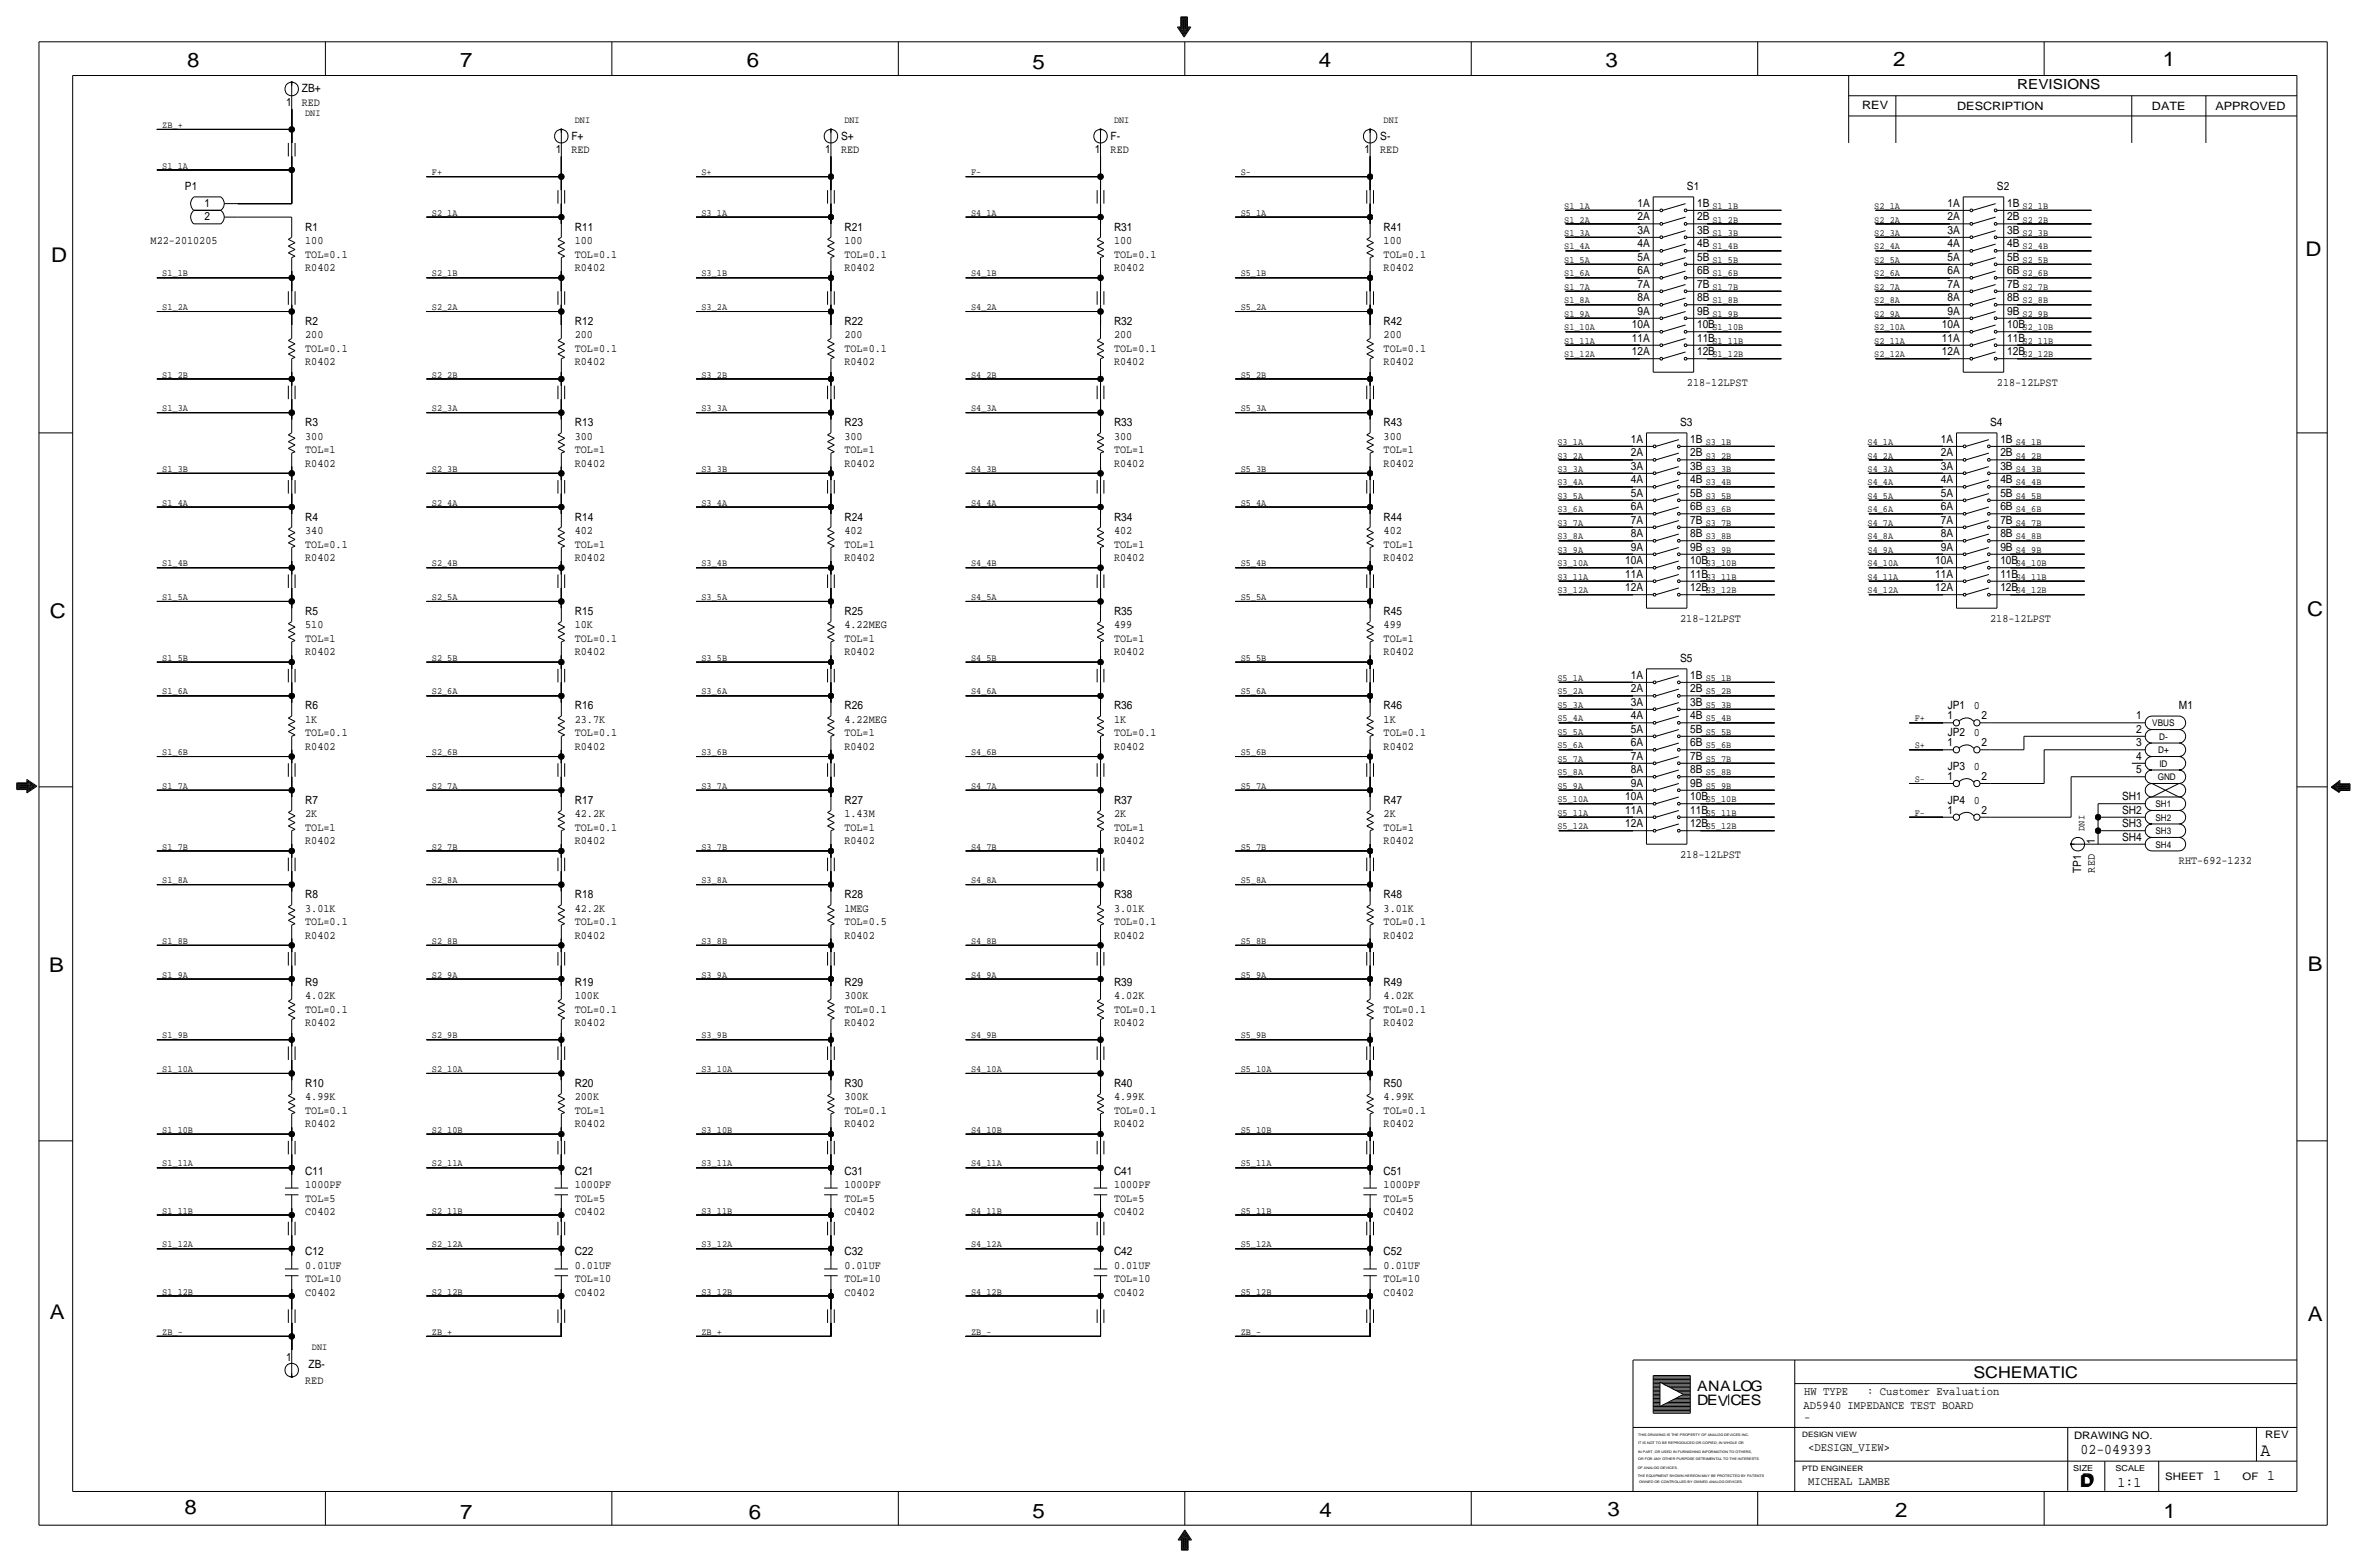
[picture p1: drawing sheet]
<svg xmlns="http://www.w3.org/2000/svg" width="892mm" height="590mm" viewBox="0 0 892 590" stroke-linecap="round" stroke-linejoin="round" font-family="sans-serif">
<defs><g id="words">
<g font-size="7.6">
<text x="70.6" y="25.4">8</text>
<text x="173.4" y="25.4">7</text>
<text x="281.4" y="25.1">6</text>
<text x="389.1" y="26.2">5</text>
<text x="497" y="25.4">4</text>
<text x="605" y="25.1">3</text>
<text x="713.4" y="24.9">2</text>
<text x="815" y="24.9">1</text>
<text x="19.3" y="98.8">D</text>
<text x="868.9" y="96.5">D</text>
<text x="18.7" y="232.7">C</text>
<text x="869.4" y="232.2">C</text>
<text x="869.6" y="365.8">B</text>
<text x="18.5" y="366">B</text>
<text x="18.7" y="496.8">A</text>
<text x="869.6" y="497.6">A</text>
<text x="69.5" y="570.5">8</text>
<text x="173.4" y="572.3">7</text>
<text x="282.1" y="572.3">6</text>
<text x="389.1" y="571.8">5</text>
<text x="497.3" y="571.5">4</text>
<text x="605.7" y="571.2">3</text>
<text x="714.2" y="571.5">2</text>
<text x="815.3" y="572">1</text>
</g>
<text font-size="7" x="851.9" y="548.4">A</text>
<g font-size="6.1">
<text x="743.7" y="518.9">SCHEMATIC</text>
<text x="783.8" y="560.3">D</text>
<text x="784.3" y="559.8">D</text>
</g>
<g font-size="5.6">
<text x="784" y="547.9">02-049393</text>
<text x="834.1" y="557.5">1</text>
<text x="854.4" y="557.5">1</text>
<text x="798" y="560.1">1:1</text>
</g>
<g font-size="5.4">
<text x="639.5" y="524.2">ANALOG</text>
<text x="639.5" y="529.3">DEVCES</text>
</g>
<text font-size="5.2" x="760.2" y="33.5">REVISIONS</text>
<g font-size="4.4">
<text x="679.9" y="525.5">HW TYPE</text>
<text x="703.6" y="525.5">: Customer Evaluation</text>
<text x="679.7" y="530.9">AD5940 IMPEDANCE TEST BOARD</text>
<text x="679.9" y="535.2">-</text>
<text x="681.4" y="546.6">&lt;DESIGN_VIEW&gt;</text>
<text x="681.4" y="559.3">MICHEAL LAMBE</text>
</g>
<g font-size="4.3">
<text x="113.7" y="34.8">ZB+</text>
<text x="107.8" y="39.9">1</text>
<text x="113.7" y="39.9">RED</text>
<text x="701.8" y="41.1">REV</text>
<text x="737.6" y="41.4">DESCRIPTION</text>
<text x="811" y="41.4">DATE</text>
<text x="834.8" y="41.4">APPROVED</text>
<text x="215.3" y="52.6">F+</text>
<text x="316.9" y="52.6">S+</text>
<text x="418.5" y="52.6">F-</text>
<text x="520.1" y="52.6">S-</text>
<text x="209.4" y="57.7">1</text>
<text x="215.3" y="57.7">RED</text>
<text x="311" y="57.7">1</text>
<text x="316.9" y="57.7">RED</text>
<text x="412.6" y="57.7">1</text>
<text x="418.5" y="57.7">RED</text>
<text x="514.2" y="57.7">1</text>
<text x="520.1" y="57.7">RED</text>
<text x="69.7" y="71.6">P1</text>
<text x="635.7" y="71.6">S1</text>
<text x="752.6" y="71.6">S2</text>
<text x="77.1" y="78">1</text>
<text x="617.1" y="78">1A</text>
<text x="639.5" y="78">1B</text>
<text x="733.9" y="78">1A</text>
<text x="756.4" y="78">1B</text>
<text x="77.1" y="83.1">2</text>
<text x="617.1" y="83.1">2A</text>
<text x="639.5" y="83.1">2B</text>
<text x="733.9" y="83.1">2A</text>
<text x="756.4" y="83.1">2B</text>
<text x="115" y="86.9">R1</text>
<text x="216.6" y="86.9">R11</text>
<text x="318.2" y="86.9">R21</text>
<text x="419.8" y="86.9">R31</text>
<text x="521.4" y="86.9">R41</text>
<text x="617.1" y="88.1">3A</text>
<text x="639.5" y="88.1">3B</text>
<text x="733.9" y="88.1">3A</text>
<text x="756.4" y="88.1">3B</text>
<text x="56.8" y="91.9">M22-2010205</text>
<text x="115" y="91.9">100</text>
<text x="216.6" y="91.9">100</text>
<text x="318.2" y="91.9">100</text>
<text x="419.8" y="91.9">100</text>
<text x="521.4" y="91.9">100</text>
<text x="617.1" y="93.2">4A</text>
<text x="639.5" y="93.2">4B</text>
<text x="733.9" y="93.2">4A</text>
<text x="756.4" y="93.2">4B</text>
<text x="115" y="97">TOL=0.1</text>
<text x="216.6" y="97">TOL=0.1</text>
<text x="318.2" y="97">TOL=0.1</text>
<text x="419.8" y="97">TOL=0.1</text>
<text x="521.4" y="97">TOL=0.1</text>
<text x="617.1" y="98.3">5A</text>
<text x="639.5" y="98.3">5B</text>
<text x="733.9" y="98.3">5A</text>
<text x="756.4" y="98.3">5B</text>
<text x="115" y="102.1">R0402</text>
<text x="216.6" y="102.1">R0402</text>
<text x="318.2" y="102.1">R0402</text>
<text x="419.8" y="102.1">R0402</text>
<text x="521.4" y="102.1">R0402</text>
<text x="617.1" y="103.4">6A</text>
<text x="639.5" y="103.4">6B</text>
<text x="733.9" y="103.4">6A</text>
<text x="756.4" y="103.4">6B</text>
<text x="617.1" y="113.5">8A</text>
<text x="617.1" y="108.5">7A</text>
<text x="639.5" y="108.5">7B</text>
<text x="639.5" y="113.5">8B</text>
<text x="733.9" y="113.5">8A</text>
<text x="733.9" y="108.5">7A</text>
<text x="756.4" y="108.5">7B</text>
<text x="756.4" y="113.5">8B</text>
<text x="617.1" y="118.6">9A</text>
<text x="639.5" y="118.6">9B</text>
<text x="733.9" y="118.6">9A</text>
<text x="756.4" y="118.6">9B</text>
<text x="115" y="122.4">R2</text>
<text x="216.6" y="122.4">R12</text>
<text x="318.2" y="122.4">R22</text>
<text x="419.8" y="122.4">R32</text>
<text x="521.4" y="122.4">R42</text>
<text x="614.9" y="123.7">10A</text>
<text x="639.5" y="123.7">10B</text>
<text x="731.8" y="123.7">10A</text>
<text x="756.4" y="123.7">10B</text>
<text x="115" y="127.5">200</text>
<text x="216.6" y="127.5">200</text>
<text x="318.2" y="127.5">200</text>
<text x="419.8" y="127.5">200</text>
<text x="521.4" y="127.5">200</text>
<text x="614.9" y="128.8">11A</text>
<text x="639.5" y="128.8">11B</text>
<text x="731.8" y="128.8">11A</text>
<text x="756.4" y="128.8">11B</text>
<text x="115" y="137.7">R0402</text>
<text x="115" y="132.6">TOL=0.1</text>
<text x="216.6" y="137.7">R0402</text>
<text x="216.6" y="132.6">TOL=0.1</text>
<text x="318.2" y="137.7">R0402</text>
<text x="318.2" y="132.6">TOL=0.1</text>
<text x="419.8" y="137.7">R0402</text>
<text x="419.8" y="132.6">TOL=0.1</text>
<text x="521.4" y="132.6">TOL=0.1</text>
<text x="521.4" y="137.7">R0402</text>
<text x="614.9" y="133.9">12A</text>
<text x="639.5" y="133.9">12B</text>
<text x="731.8" y="133.9">12A</text>
<text x="756.4" y="133.9">12B</text>
<text x="635.7" y="145.3">218-12LPST</text>
<text x="752.6" y="145.3">218-12LPST</text>
<text x="115" y="160.5">R3</text>
<text x="216.6" y="160.5">R13</text>
<text x="318.2" y="160.5">R23</text>
<text x="419.8" y="160.5">R33</text>
<text x="521.4" y="160.5">R43</text>
<text x="633.2" y="160.5">S3</text>
<text x="750" y="160.5">S4</text>
<text x="115" y="165.6">300</text>
<text x="216.6" y="165.6">300</text>
<text x="318.2" y="165.6">300</text>
<text x="419.8" y="165.6">300</text>
<text x="521.4" y="165.6">300</text>
<text x="614.5" y="166.9">1A</text>
<text x="637" y="166.9">1B</text>
<text x="731.4" y="166.9">1A</text>
<text x="753.8" y="166.9">1B</text>
<text x="115" y="170.7">TOL=1</text>
<text x="216.6" y="170.7">TOL=1</text>
<text x="318.2" y="170.7">TOL=1</text>
<text x="419.8" y="170.7">TOL=1</text>
<text x="521.4" y="170.7">TOL=1</text>
<text x="614.5" y="172">2A</text>
<text x="637" y="172">2B</text>
<text x="731.4" y="172">2A</text>
<text x="753.8" y="172">2B</text>
<text x="115" y="175.8">R0402</text>
<text x="216.6" y="175.8">R0402</text>
<text x="318.2" y="175.8">R0402</text>
<text x="419.8" y="175.8">R0402</text>
<text x="521.4" y="175.8">R0402</text>
<text x="614.5" y="177">3A</text>
<text x="637" y="177">3B</text>
<text x="731.4" y="177">3A</text>
<text x="753.8" y="177">3B</text>
<text x="614.5" y="182.1">4A</text>
<text x="637" y="182.1">4B</text>
<text x="731.4" y="182.1">4A</text>
<text x="753.8" y="182.1">4B</text>
<text x="614.5" y="187.2">5A</text>
<text x="637" y="187.2">5B</text>
<text x="731.4" y="187.2">5A</text>
<text x="753.8" y="187.2">5B</text>
<text x="115" y="196.1">R4</text>
<text x="216.6" y="196.1">R14</text>
<text x="318.2" y="196.1">R24</text>
<text x="419.8" y="196.1">R34</text>
<text x="521.4" y="196.1">R44</text>
<text x="614.5" y="197.4">7A</text>
<text x="614.5" y="192.3">6A</text>
<text x="637" y="192.3">6B</text>
<text x="637" y="197.4">7B</text>
<text x="731.4" y="197.4">7A</text>
<text x="731.4" y="192.3">6A</text>
<text x="753.8" y="192.3">6B</text>
<text x="753.8" y="197.4">7B</text>
<text x="115" y="201.2">340</text>
<text x="216.6" y="201.2">402</text>
<text x="318.2" y="201.2">402</text>
<text x="419.8" y="201.2">402</text>
<text x="521.4" y="201.2">402</text>
<text x="614.5" y="202.4">8A</text>
<text x="637" y="202.4">8B</text>
<text x="731.4" y="202.4">8A</text>
<text x="753.8" y="202.4">8B</text>
<text x="115" y="206.2">TOL=0.1</text>
<text x="216.6" y="206.2">TOL=1</text>
<text x="318.2" y="206.2">TOL=1</text>
<text x="419.8" y="206.2">TOL=1</text>
<text x="521.4" y="206.2">TOL=1</text>
<text x="614.5" y="207.5">9A</text>
<text x="637" y="207.5">9B</text>
<text x="731.4" y="207.5">9A</text>
<text x="753.8" y="207.5">9B</text>
<text x="115" y="211.3">R0402</text>
<text x="216.6" y="211.3">R0402</text>
<text x="318.2" y="211.3">R0402</text>
<text x="419.8" y="211.3">R0402</text>
<text x="521.4" y="211.3">R0402</text>
<text x="612.4" y="212.6">10A</text>
<text x="637" y="212.6">10B</text>
<text x="729.2" y="212.6">10A</text>
<text x="753.8" y="212.6">10B</text>
<text x="612.4" y="217.7">11A</text>
<text x="637" y="217.7">11B</text>
<text x="729.2" y="217.7">11A</text>
<text x="753.8" y="217.7">11B</text>
<text x="612.4" y="222.8">12A</text>
<text x="637" y="222.8">12B</text>
<text x="729.2" y="222.8">12A</text>
<text x="753.8" y="222.8">12B</text>
<text x="115" y="231.6">R5</text>
<text x="216.6" y="231.6">R15</text>
<text x="318.2" y="231.6">R25</text>
<text x="419.8" y="231.6">R35</text>
<text x="521.4" y="231.6">R45</text>
<text x="115" y="236.7">510</text>
<text x="216.6" y="236.7">10K</text>
<text x="318.2" y="236.7">4.22MEG</text>
<text x="419.8" y="236.7">499</text>
<text x="521.4" y="236.7">499</text>
<text x="633.2" y="234.2">218-12LPST</text>
<text x="750" y="234.2">218-12LPST</text>
<text x="115" y="241.8">TOL=1</text>
<text x="216.6" y="241.8">TOL=0.1</text>
<text x="318.2" y="241.8">TOL=1</text>
<text x="419.8" y="241.8">TOL=1</text>
<text x="521.4" y="241.8">TOL=1</text>
<text x="115" y="246.9">R0402</text>
<text x="216.6" y="246.9">R0402</text>
<text x="318.2" y="246.9">R0402</text>
<text x="419.8" y="246.9">R0402</text>
<text x="521.4" y="246.9">R0402</text>
<text x="633.2" y="249.4">S5</text>
<text x="614.5" y="255.8">1A</text>
<text x="637" y="255.8">1B</text>
<text x="614.5" y="260.9">2A</text>
<text x="637" y="260.9">2B</text>
<text x="115" y="267.2">R6</text>
<text x="216.6" y="267.2">R16</text>
<text x="318.2" y="267.2">R26</text>
<text x="419.8" y="267.2">R36</text>
<text x="521.4" y="267.2">R46</text>
<text x="614.5" y="265.9">3A</text>
<text x="637" y="265.9">3B</text>
<text x="734" y="267.2">JP1</text>
<text x="743.8" y="267.2">0</text>
<text x="821.1" y="267.2">M1</text>
<text x="115" y="272.3">1K</text>
<text x="216.6" y="272.3">23.7K</text>
<text x="318.2" y="272.3">4.22MEG</text>
<text x="419.8" y="272.3">1K</text>
<text x="521.4" y="272.3">1K</text>
<text x="614.5" y="271">4A</text>
<text x="637" y="271">4B</text>
<text x="733.9" y="271">1</text>
<text x="746.7" y="271">2</text>
<text x="805" y="271">1</text>
<text x="115" y="277.4">TOL=0.1</text>
<text x="216.6" y="277.4">TOL=0.1</text>
<text x="318.2" y="277.4">TOL=1</text>
<text x="419.8" y="277.4">TOL=0.1</text>
<text x="521.4" y="277.4">TOL=0.1</text>
<text x="614.5" y="281.2">6A</text>
<text x="614.5" y="276.1">5A</text>
<text x="637" y="276.1">5B</text>
<text x="637" y="281.2">6B</text>
<text x="733.9" y="281.2">1</text>
<text x="734" y="277.4">JP2</text>
<text x="743.8" y="277.4">0</text>
<text x="746.7" y="281.2">2</text>
<text x="805" y="276.1">2</text>
<text x="805" y="281.2">3</text>
<text x="115" y="282.4">R0402</text>
<text x="216.6" y="282.4">R0402</text>
<text x="318.2" y="282.4">R0402</text>
<text x="419.8" y="282.4">R0402</text>
<text x="521.4" y="282.4">R0402</text>
<text x="614.5" y="286.3">7A</text>
<text x="637" y="286.3">7B</text>
<text x="805" y="286.3">4</text>
<text x="614.5" y="291.3">8A</text>
<text x="637" y="291.3">8B</text>
<text x="733.9" y="293.9">1</text>
<text x="734" y="290.1">JP3</text>
<text x="743.8" y="290.1">0</text>
<text x="746.7" y="293.9">2</text>
<text x="805" y="291.3">5</text>
<text x="614.5" y="296.4">9A</text>
<text x="637" y="296.4">9B</text>
<text x="115" y="302.8">R7</text>
<text x="216.6" y="302.8">R17</text>
<text x="318.2" y="302.8">R27</text>
<text x="419.8" y="302.8">R37</text>
<text x="521.4" y="302.8">R47</text>
<text x="612.4" y="301.5">10A</text>
<text x="637" y="301.5">10B</text>
<text x="734" y="302.8">JP4</text>
<text x="743.8" y="302.8">0</text>
<text x="799.7" y="301.5">SH1</text>
<text x="115" y="307.8">2K</text>
<text x="216.6" y="307.8">42.2K</text>
<text x="318.2" y="307.8">1.43M</text>
<text x="419.8" y="307.8">2K</text>
<text x="521.4" y="307.8">2K</text>
<text x="612.4" y="311.7">12A</text>
<text x="612.4" y="306.6">11A</text>
<text x="637" y="306.6">11B</text>
<text x="637" y="311.7">12B</text>
<text x="733.9" y="306.6">1</text>
<text x="746.7" y="306.6">2</text>
<text x="799.7" y="311.7">SH3</text>
<text x="799.7" y="306.6">SH2</text>
<text x="115" y="312.9">TOL=1</text>
<text x="216.6" y="312.9">TOL=0.1</text>
<text x="318.2" y="312.9">TOL=1</text>
<text x="419.8" y="312.9">TOL=1</text>
<text x="521.4" y="312.9">TOL=1</text>
<text x="799.7" y="316.7">SH4</text>
<text x="115" y="318">R0402</text>
<text x="216.6" y="318">R0402</text>
<text x="318.2" y="318">R0402</text>
<text x="419.8" y="318">R0402</text>
<text x="521.4" y="318">R0402</text>
<text x="633.2" y="323.1">218-12LPST</text>
<text x="789.4" y="318" transform="rotate(-90 789.4 318)">1</text>
<text x="784.3" y="328.8" transform="rotate(-90 784.3 328.8)">TP1</text>
<text x="789.4" y="328.7" transform="rotate(-90 789.4 328.7)">RED</text>
<text x="821.1" y="325.6">RHT-692-1232</text>
<text x="115" y="338.3">R8</text>
<text x="216.6" y="338.3">R18</text>
<text x="318.2" y="338.3">R28</text>
<text x="419.8" y="338.3">R38</text>
<text x="521.4" y="338.3">R48</text>
<text x="115" y="343.4">3.01K</text>
<text x="216.6" y="343.4">42.2K</text>
<text x="318.2" y="343.4">1MEG</text>
<text x="419.8" y="343.4">3.01K</text>
<text x="521.4" y="343.4">3.01K</text>
<text x="115" y="348.5">TOL=0.1</text>
<text x="115" y="353.6">R0402</text>
<text x="216.6" y="348.5">TOL=0.1</text>
<text x="216.6" y="353.6">R0402</text>
<text x="318.2" y="353.6">R0402</text>
<text x="318.2" y="348.5">TOL=0.5</text>
<text x="419.8" y="348.5">TOL=0.1</text>
<text x="419.8" y="353.6">R0402</text>
<text x="521.4" y="353.6">R0402</text>
<text x="521.4" y="348.5">TOL=0.1</text>
<text x="115" y="371.3">R9</text>
<text x="216.6" y="371.3">R19</text>
<text x="318.2" y="371.3">R29</text>
<text x="419.8" y="371.3">R39</text>
<text x="521.4" y="371.3">R49</text>
<text x="115" y="376.4">4.02K</text>
<text x="216.6" y="376.4">100K</text>
<text x="318.2" y="376.4">300K</text>
<text x="419.8" y="376.4">4.02K</text>
<text x="521.4" y="376.4">4.02K</text>
<text x="115" y="381.5">TOL=0.1</text>
<text x="216.6" y="381.5">TOL=0.1</text>
<text x="318.2" y="381.5">TOL=0.1</text>
<text x="419.8" y="381.5">TOL=0.1</text>
<text x="521.4" y="381.5">TOL=0.1</text>
<text x="115" y="386.6">R0402</text>
<text x="216.6" y="386.6">R0402</text>
<text x="318.2" y="386.6">R0402</text>
<text x="419.8" y="386.6">R0402</text>
<text x="521.4" y="386.6">R0402</text>
<text x="115" y="409.4">R10</text>
<text x="216.6" y="409.4">R20</text>
<text x="318.2" y="409.4">R30</text>
<text x="419.8" y="409.4">R40</text>
<text x="521.4" y="409.4">R50</text>
<text x="115" y="414.5">4.99K</text>
<text x="115" y="419.6">TOL=0.1</text>
<text x="216.6" y="419.6">TOL=1</text>
<text x="216.6" y="414.5">200K</text>
<text x="318.2" y="414.5">300K</text>
<text x="318.2" y="419.6">TOL=0.1</text>
<text x="419.8" y="419.6">TOL=0.1</text>
<text x="419.8" y="414.5">4.99K</text>
<text x="521.4" y="419.6">TOL=0.1</text>
<text x="521.4" y="414.5">4.99K</text>
<text x="115" y="424.7">R0402</text>
<text x="216.6" y="424.7">R0402</text>
<text x="318.2" y="424.7">R0402</text>
<text x="419.8" y="424.7">R0402</text>
<text x="521.4" y="424.7">R0402</text>
<text x="115" y="442.5">C11</text>
<text x="216.6" y="442.5">C21</text>
<text x="318.2" y="442.5">C31</text>
<text x="419.8" y="442.5">C41</text>
<text x="521.4" y="442.5">C51</text>
<text x="115" y="447.5">1000PF</text>
<text x="216.6" y="447.5">1000PF</text>
<text x="318.2" y="447.5">1000PF</text>
<text x="419.8" y="447.5">1000PF</text>
<text x="521.4" y="447.5">1000PF</text>
<text x="115" y="452.6">TOL=5</text>
<text x="216.6" y="452.6">TOL=5</text>
<text x="318.2" y="452.6">TOL=5</text>
<text x="419.8" y="452.6">TOL=5</text>
<text x="521.4" y="452.6">TOL=5</text>
<text x="115" y="457.7">C0402</text>
<text x="216.6" y="457.7">C0402</text>
<text x="318.2" y="457.7">C0402</text>
<text x="419.8" y="457.7">C0402</text>
<text x="521.4" y="457.7">C0402</text>
<text x="115" y="472.9">C12</text>
<text x="216.6" y="472.9">C22</text>
<text x="318.2" y="472.9">C32</text>
<text x="419.8" y="472.9">C42</text>
<text x="521.4" y="472.9">C52</text>
<text x="115" y="478">0.01UF</text>
<text x="216.6" y="478">0.01UF</text>
<text x="318.2" y="478">0.01UF</text>
<text x="419.8" y="478">0.01UF</text>
<text x="521.4" y="478">0.01UF</text>
<text x="115" y="483.1">TOL=10</text>
<text x="216.6" y="483.1">TOL=10</text>
<text x="318.2" y="483.1">TOL=10</text>
<text x="419.8" y="483.1">TOL=10</text>
<text x="521.4" y="483.1">TOL=10</text>
<text x="115" y="488.2">C0402</text>
<text x="216.6" y="488.2">C0402</text>
<text x="318.2" y="488.2">C0402</text>
<text x="419.8" y="488.2">C0402</text>
<text x="521.4" y="488.2">C0402</text>
<text x="107.8" y="512.7">1</text>
<text x="116.3" y="515.2">ZB-</text>
<text x="115" y="521.2">RED</text>
</g>
<g font-size="3.9">
<text x="781.6" y="542.1">DRAWING NO.</text>
<text x="853.6" y="541.8">REV</text>
<text x="816" y="557.4">SHEET</text>
<text x="845.1" y="557.5">OF</text>
</g>
<g font-size="3.6">
<text x="115" y="43.7">DNI</text>
<text x="216.6" y="46.2">DNI</text>
<text x="318.2" y="46.2">DNI</text>
<text x="419.8" y="46.2">DNI</text>
<text x="521.4" y="46.2">DNI</text>
<text x="61.2" y="48.3">ZB_+</text>
<text x="61.2" y="63.5">S1_1A</text>
<text x="162.8" y="66">F+</text>
<text x="264.4" y="66">S+</text>
<text x="366" y="66">F-</text>
<text x="467.6" y="66">S-</text>
<text x="162.8" y="81.3">S2_1A</text>
<text x="264.4" y="81.3">S3_1A</text>
<text x="366" y="81.3">S4_1A</text>
<text x="467.6" y="81.3">S5_1A</text>
<text x="589.5" y="78.7">S1_1A</text>
<text x="589.5" y="83.8">S1_2A</text>
<text x="645.4" y="83.8">S1_2B</text>
<text x="645.4" y="78.7">S1_1B</text>
<text x="706.3" y="78.7">S2_1A</text>
<text x="706.3" y="83.8">S2_2A</text>
<text x="762.2" y="78.7">S2_1B</text>
<text x="762.2" y="83.8">S2_2B</text>
<text x="589.5" y="88.9">S1_3A</text>
<text x="645.4" y="88.9">S1_3B</text>
<text x="706.3" y="88.9">S2_3A</text>
<text x="762.2" y="88.9">S2_3B</text>
<text x="589.5" y="94">S1_4A</text>
<text x="645.4" y="94">S1_4B</text>
<text x="706.3" y="94">S2_4A</text>
<text x="762.2" y="94">S2_4B</text>
<text x="589.5" y="99.1">S1_5A</text>
<text x="645.4" y="99.1">S1_5B</text>
<text x="706.3" y="99.1">S2_5A</text>
<text x="762.2" y="99.1">S2_5B</text>
<text x="61.2" y="104.1">S1_1B</text>
<text x="162.8" y="104.1">S2_1B</text>
<text x="264.4" y="104.1">S3_1B</text>
<text x="366" y="104.1">S4_1B</text>
<text x="467.6" y="104.1">S5_1B</text>
<text x="589.5" y="104.1">S1_6A</text>
<text x="645.4" y="104.1">S1_6B</text>
<text x="706.3" y="104.1">S2_6A</text>
<text x="762.2" y="104.1">S2_6B</text>
<text x="589.5" y="109.2">S1_7A</text>
<text x="645.4" y="109.2">S1_7B</text>
<text x="706.3" y="109.2">S2_7A</text>
<text x="762.2" y="109.2">S2_7B</text>
<text x="61.2" y="116.8">S1_2A</text>
<text x="162.8" y="116.8">S2_2A</text>
<text x="264.4" y="116.8">S3_2A</text>
<text x="366" y="116.8">S4_2A</text>
<text x="467.6" y="116.8">S5_2A</text>
<text x="589.5" y="119.4">S1_9A</text>
<text x="589.5" y="114.3">S1_8A</text>
<text x="645.4" y="114.3">S1_8B</text>
<text x="645.4" y="119.4">S1_9B</text>
<text x="706.3" y="114.3">S2_8A</text>
<text x="706.3" y="119.4">S2_9A</text>
<text x="762.2" y="119.4">S2_9B</text>
<text x="762.2" y="114.3">S2_8B</text>
<text x="589.5" y="124.5">S1_10A</text>
<text x="645.4" y="124.5">S1_10B</text>
<text x="706.3" y="124.5">S2_10A</text>
<text x="762.2" y="124.5">S2_10B</text>
<text x="589.5" y="129.5">S1_11A</text>
<text x="645.4" y="129.5">S1_11B</text>
<text x="706.3" y="129.5">S2_11A</text>
<text x="762.2" y="129.5">S2_11B</text>
<text x="589.5" y="134.6">S1_12A</text>
<text x="645.4" y="134.6">S1_12B</text>
<text x="706.3" y="134.6">S2_12A</text>
<text x="762.2" y="134.6">S2_12B</text>
<text x="61.2" y="142.2">S1_2B</text>
<text x="162.8" y="142.2">S2_2B</text>
<text x="264.4" y="142.2">S3_2B</text>
<text x="366" y="142.2">S4_2B</text>
<text x="467.6" y="142.2">S5_2B</text>
<text x="61.2" y="154.9">S1_3A</text>
<text x="162.8" y="154.9">S2_3A</text>
<text x="264.4" y="154.9">S3_3A</text>
<text x="366" y="154.9">S4_3A</text>
<text x="467.6" y="154.9">S5_3A</text>
<text x="586.9" y="167.6">S3_1A</text>
<text x="642.8" y="167.6">S3_1B</text>
<text x="703.8" y="167.6">S4_1A</text>
<text x="759.7" y="167.6">S4_1B</text>
<text x="586.9" y="172.7">S3_2A</text>
<text x="642.8" y="172.7">S3_2B</text>
<text x="703.8" y="172.7">S4_2A</text>
<text x="759.7" y="172.7">S4_2B</text>
<text x="61.2" y="177.8">S1_3B</text>
<text x="162.8" y="177.8">S2_3B</text>
<text x="264.4" y="177.8">S3_3B</text>
<text x="366" y="177.8">S4_3B</text>
<text x="467.6" y="177.8">S5_3B</text>
<text x="586.9" y="177.8">S3_3A</text>
<text x="642.8" y="177.8">S3_3B</text>
<text x="703.8" y="177.8">S4_3A</text>
<text x="759.7" y="177.8">S4_3B</text>
<text x="586.9" y="182.9">S3_4A</text>
<text x="642.8" y="182.9">S3_4B</text>
<text x="703.8" y="182.9">S4_4A</text>
<text x="759.7" y="182.9">S4_4B</text>
<text x="61.2" y="190.5">S1_4A</text>
<text x="162.8" y="190.5">S2_4A</text>
<text x="264.4" y="190.5">S3_4A</text>
<text x="366" y="190.5">S4_4A</text>
<text x="467.6" y="190.5">S5_4A</text>
<text x="586.9" y="188">S3_5A</text>
<text x="642.8" y="188">S3_5B</text>
<text x="703.8" y="188">S4_5A</text>
<text x="759.7" y="188">S4_5B</text>
<text x="586.9" y="193">S3_6A</text>
<text x="642.8" y="193">S3_6B</text>
<text x="703.8" y="193">S4_6A</text>
<text x="759.7" y="193">S4_6B</text>
<text x="586.9" y="198.1">S3_7A</text>
<text x="586.9" y="203.2">S3_8A</text>
<text x="642.8" y="203.2">S3_8B</text>
<text x="642.8" y="198.1">S3_7B</text>
<text x="703.8" y="203.2">S4_8A</text>
<text x="703.8" y="198.1">S4_7A</text>
<text x="759.7" y="198.1">S4_7B</text>
<text x="759.7" y="203.2">S4_8B</text>
<text x="586.9" y="208.3">S3_9A</text>
<text x="642.8" y="208.3">S3_9B</text>
<text x="703.8" y="208.3">S4_9A</text>
<text x="759.7" y="208.3">S4_9B</text>
<text x="61.2" y="213.4">S1_4B</text>
<text x="162.8" y="213.4">S2_4B</text>
<text x="264.4" y="213.4">S3_4B</text>
<text x="366" y="213.4">S4_4B</text>
<text x="467.6" y="213.4">S5_4B</text>
<text x="586.9" y="213.4">S3_10A</text>
<text x="642.8" y="213.4">S3_10B</text>
<text x="703.8" y="213.4">S4_10A</text>
<text x="759.7" y="213.4">S4_10B</text>
<text x="586.9" y="218.4">S3_11A</text>
<text x="642.8" y="218.4">S3_11B</text>
<text x="703.8" y="218.4">S4_11A</text>
<text x="759.7" y="218.4">S4_11B</text>
<text x="61.2" y="226.1">S1_5A</text>
<text x="162.8" y="226.1">S2_5A</text>
<text x="264.4" y="226.1">S3_5A</text>
<text x="366" y="226.1">S4_5A</text>
<text x="467.6" y="226.1">S5_5A</text>
<text x="586.9" y="223.5">S3_12A</text>
<text x="642.8" y="223.5">S3_12B</text>
<text x="703.8" y="223.5">S4_12A</text>
<text x="759.7" y="223.5">S4_12B</text>
<text x="61.2" y="248.9">S1_5B</text>
<text x="162.8" y="248.9">S2_5B</text>
<text x="264.4" y="248.9">S3_5B</text>
<text x="366" y="248.9">S4_5B</text>
<text x="467.6" y="248.9">S5_5B</text>
<text x="586.9" y="256.5">S5_1A</text>
<text x="642.8" y="256.5">S5_1B</text>
<text x="61.2" y="261.6">S1_6A</text>
<text x="162.8" y="261.6">S2_6A</text>
<text x="264.4" y="261.6">S3_6A</text>
<text x="366" y="261.6">S4_6A</text>
<text x="467.6" y="261.6">S5_6A</text>
<text x="586.9" y="261.6">S5_2A</text>
<text x="642.8" y="261.6">S5_2B</text>
<text x="586.9" y="266.7">S5_3A</text>
<text x="642.8" y="266.7">S5_3B</text>
<text x="586.9" y="271.8">S5_4A</text>
<text x="642.8" y="271.8">S5_4B</text>
<text x="721.6" y="271.8">F+</text>
<text x="586.9" y="281.9">S5_6A</text>
<text x="586.9" y="276.9">S5_5A</text>
<text x="642.8" y="281.9">S5_6B</text>
<text x="642.8" y="276.9">S5_5B</text>
<text x="721.6" y="281.9">S+</text>
<text x="61.2" y="284.5">S1_6B</text>
<text x="162.8" y="284.5">S2_6B</text>
<text x="264.4" y="284.5">S3_6B</text>
<text x="366" y="284.5">S4_6B</text>
<text x="467.6" y="284.5">S5_6B</text>
<text x="586.9" y="287">S5_7A</text>
<text x="642.8" y="287">S5_7B</text>
<text x="586.9" y="292.1">S5_8A</text>
<text x="642.8" y="292.1">S5_8B</text>
<text x="61.2" y="297.2">S1_7A</text>
<text x="162.8" y="297.2">S2_7A</text>
<text x="264.4" y="297.2">S3_7A</text>
<text x="366" y="297.2">S4_7A</text>
<text x="467.6" y="297.2">S5_7A</text>
<text x="586.9" y="297.2">S5_9A</text>
<text x="642.8" y="297.2">S5_9B</text>
<text x="721.6" y="294.6">S-</text>
<text x="586.9" y="302.3">S5_10A</text>
<text x="642.8" y="302.3">S5_10B</text>
<text x="586.9" y="307.3">S5_11A</text>
<text x="642.8" y="307.3">S5_11B</text>
<text x="721.6" y="307.3">F-</text>
<text x="586.9" y="312.4">S5_12A</text>
<text x="642.8" y="312.4">S5_12B</text>
<text x="785.6" y="312.9" transform="rotate(-90 785.6 312.9)">DNI</text>
<text x="61.2" y="320">S1_7B</text>
<text x="162.8" y="320">S2_7B</text>
<text x="264.4" y="320">S3_7B</text>
<text x="366" y="320">S4_7B</text>
<text x="467.6" y="320">S5_7B</text>
<text x="61.2" y="332.7">S1_8A</text>
<text x="162.8" y="332.7">S2_8A</text>
<text x="264.4" y="332.7">S3_8A</text>
<text x="366" y="332.7">S4_8A</text>
<text x="467.6" y="332.7">S5_8A</text>
<text x="61.2" y="355.6">S1_8B</text>
<text x="162.8" y="355.6">S2_8B</text>
<text x="264.4" y="355.6">S3_8B</text>
<text x="366" y="355.6">S4_8B</text>
<text x="467.6" y="355.6">S5_8B</text>
<text x="61.2" y="368.3">S1_9A</text>
<text x="162.8" y="368.3">S2_9A</text>
<text x="264.4" y="368.3">S3_9A</text>
<text x="366" y="368.3">S4_9A</text>
<text x="467.6" y="368.3">S5_9A</text>
<text x="61.2" y="391.2">S1_9B</text>
<text x="162.8" y="391.2">S2_9B</text>
<text x="264.4" y="391.2">S3_9B</text>
<text x="366" y="391.2">S4_9B</text>
<text x="467.6" y="391.2">S5_9B</text>
<text x="61.2" y="403.9">S1_10A</text>
<text x="162.8" y="403.9">S2_10A</text>
<text x="264.4" y="403.9">S3_10A</text>
<text x="366" y="403.9">S4_10A</text>
<text x="467.6" y="403.9">S5_10A</text>
<text x="61.2" y="426.7">S1_10B</text>
<text x="162.8" y="426.7">S2_10B</text>
<text x="264.4" y="426.7">S3_10B</text>
<text x="366" y="426.7">S4_10B</text>
<text x="467.6" y="426.7">S5_10B</text>
<text x="61.2" y="439.4">S1_11A</text>
<text x="162.8" y="439.4">S2_11A</text>
<text x="264.4" y="439.4">S3_11A</text>
<text x="366" y="439.4">S4_11A</text>
<text x="467.6" y="439.4">S5_11A</text>
<text x="61.2" y="457.2">S1_11B</text>
<text x="162.8" y="457.2">S2_11B</text>
<text x="264.4" y="457.2">S3_11B</text>
<text x="366" y="457.2">S4_11B</text>
<text x="467.6" y="457.2">S5_11B</text>
<text x="61.2" y="469.9">S1_12A</text>
<text x="162.8" y="469.9">S2_12A</text>
<text x="264.4" y="469.9">S3_12A</text>
<text x="366" y="469.9">S4_12A</text>
<text x="467.6" y="469.9">S5_12A</text>
<text x="61.2" y="487.7">S1_12B</text>
<text x="162.8" y="487.7">S2_12B</text>
<text x="264.4" y="487.7">S3_12B</text>
<text x="366" y="487.7">S4_12B</text>
<text x="467.6" y="487.7">S5_12B</text>
<text x="61.2" y="502.9">ZB_-</text>
<text x="162.8" y="502.9">ZB_+</text>
<text x="264.4" y="502.9">ZB_+</text>
<text x="366" y="502.9">ZB_-</text>
<text x="467.6" y="502.9">ZB_-</text>
<text x="117.6" y="508.5">DNI</text>
</g>
<g font-size="3.5">
<text x="811.1" y="273.6">VBUS</text>
<text x="813.7" y="278.6">D-</text>
<text x="813.3" y="283.7">D+</text>
<text x="813.1" y="293.9">GND</text>
<text x="813.7" y="288.8">ID</text>
<text x="812.3" y="304">SH1</text>
<text x="812.3" y="309.1">SH2</text>
<text x="812.3" y="314.2">SH3</text>
<text x="812.3" y="319.3">SH4</text>
</g>
<g font-size="3.1">
<text x="781.3" y="554">SIZE</text>
<text x="797.3" y="554">SCALE</text>
</g>
<g font-size="2.8">
<text x="679.1" y="541.3">DESIGN VIEW</text>
<text x="679.1" y="554">PTD ENGINEER</text>
</g>
<g font-size="1.3">
<text x="617.3" y="541.1">THIS DRAWING IS THE PROPERTY OF ANALOG DEVICES INC.</text>
<text x="617.3" y="543.9">IT IS NOT TO BE REPRODUCED OR COPIED, IN WHOLE OR</text>
<text x="617.3" y="547.2">IN PART, OR USED IN FURNISHING INFORMATION TO OTHERS,</text>
<text x="617.3" y="550">OR FOR ANY OTHER PURPOSE DETRIMENTAL TO THE INTERESTS</text>
<text x="617.2" y="556.3">THE EQUIPMENT SHOWN HEREON MAY BE PROTECTED BY PATENTS</text>
<text x="617.2" y="553.2">OF ANALOG DEVICES.</text>
<text x="617.7" y="558.8">OWNED OR CONTROLLED BY OWNED ANALOG DEVICES.</text>
</g>
</g></defs>
<!-- layer: Nets -->
<g fill="none" stroke="#000" stroke-width=".38">
<path d="M59.1 48.8h50.8zM109.9 48.8v5zM109.9 41.1v7.7zM109.9 58.9v5.1zM211.5 58.9v7.6zM313.1 58.9v7.6zM414.7 58.9v7.6zM516.3 58.9v7.6zM59.1 64h50.8zM89.6 76.7h20.3zM109.9 64v12.7zM160.7 66.5h50.8z"/>
<path d="M211.5 76.7v5.1zM211.5 66.5v5.1zM262.3 66.5h50.8zM313.1 76.7v5.1zM313.1 66.5v5.1zM363.9 66.5h50.8zM414.7 76.7v5.1zM414.7 66.5v5.1zM465.5 66.5h50.8zM516.3 76.7v5.1zM516.3 66.5v5.1zM590 79.2h27.9z"/>
<path d="M643.3 79.2h28zM706.8 79.2h28zM760.2 79.2h27.9zM89.6 81.8h20.3zM109.9 81.8v2.5zM160.7 81.8h50.8zM211.5 81.8v2.5zM262.3 81.8h50.8zM313.1 81.8v2.5zM363.9 81.8h50.8zM414.7 81.8v2.5zM465.5 81.8h50.8z"/>
<path d="M516.3 81.8v2.5zM590 99.6h27.9zM590 94.5h27.9zM590 89.4h27.9zM590 84.3h27.9zM643.3 99.6h28zM643.3 94.5h28zM643.3 89.4h28zM643.3 84.3h28zM706.8 99.6h28zM706.8 94.5h28zM706.8 89.4h28z"/>
<path d="M706.8 84.3h28zM760.2 99.6h27.9zM760.2 94.5h27.9zM760.2 89.4h27.9zM760.2 84.3h27.9zM59.1 117.3h50.8zM59.1 104.6h50.8zM109.9 117.3v5.1zM109.9 114.8v2.5zM109.9 104.6v5.1zM109.9 102.1v2.5zM160.7 117.3h50.8z"/>
<path d="M160.7 104.6h50.8zM211.5 117.3v5.1zM211.5 114.8v2.5zM211.5 104.6v5.1zM211.5 102.1v2.5zM262.3 117.3h50.8zM262.3 104.6h50.8zM313.1 117.3v5.1zM313.1 114.8v2.5zM313.1 104.6v5.1zM313.1 102.1v2.5zM363.9 117.3h50.8z"/>
<path d="M363.9 104.6h50.8zM414.7 117.3v5.1zM414.7 114.8v2.5zM414.7 104.6v5.1zM414.7 102.1v2.5zM465.5 117.3h50.8zM465.5 104.6h50.8zM516.3 117.3v5.1zM516.3 114.8v2.5zM516.3 104.6v5.1zM516.3 102.1v2.5zM590 119.9h27.9z"/>
<path d="M590 114.8h27.9zM590 109.7h27.9zM590 104.6h27.9zM643.3 114.8h28zM643.3 109.7h28zM643.3 104.6h28zM643.3 119.9h28zM706.8 119.9h28zM706.8 114.8h28zM706.8 109.7h28zM706.8 104.6h28zM760.2 114.8h27.9z"/>
<path d="M760.2 109.7h27.9zM760.2 104.6h27.9zM760.2 119.9h27.9zM590 135.1h27.9zM590 130h27.9zM590 125h27.9zM643.3 135.1h28zM643.3 130h28zM643.3 125h28zM706.8 135.1h28zM706.8 130h28zM706.8 125h28z"/>
<path d="M760.2 130h27.9zM760.2 125h27.9zM760.2 135.1h27.9zM59.1 155.4h50.8zM59.1 142.7h50.8zM109.9 150.4v5zM109.9 155.4v2.6zM109.9 140.2v2.5zM109.9 142.7v2.6zM160.7 155.4h50.8zM160.7 142.7h50.8zM211.5 155.4v2.6z"/>
<path d="M211.5 150.4v5zM211.5 142.7v2.6zM211.5 140.2v2.5zM262.3 155.4h50.8zM262.3 142.7h50.8zM313.1 155.4v2.6zM313.1 150.4v5zM313.1 140.2v2.5zM313.1 142.7v2.6zM363.9 155.4h50.8zM363.9 142.7h50.8zM414.7 155.4v2.6z"/>
<path d="M414.7 150.4v5zM414.7 140.2v2.5zM414.7 142.7v2.6zM465.5 155.4h50.8zM465.5 142.7h50.8zM516.3 155.4v2.6zM516.3 150.4v5zM516.3 140.2v2.5zM516.3 142.7v2.6zM59.1 178.3h50.8zM109.9 178.3v2.5zM109.9 175.8v2.5z"/>
<path d="M160.7 178.3h50.8zM211.5 175.8v2.5zM211.5 178.3v2.5zM262.3 178.3h50.8zM313.1 178.3v2.5zM313.1 175.8v2.5zM363.9 178.3h50.8zM414.7 175.8v2.5zM414.7 178.3v2.5zM465.5 178.3h50.8zM516.3 175.8v2.5zM516.3 178.3v2.5z"/>
<path d="M587.5 178.3h27.9zM587.5 173.2h27.9zM587.5 168.1h27.9zM640.8 178.3h27.9zM640.8 173.2h27.9zM640.8 168.1h27.9zM704.3 178.3h27.9zM704.3 173.2h27.9zM704.3 168.1h27.9zM757.6 178.3h28zM757.6 173.2h28zM757.6 168.1h28z"/>
<path d="M59.1 191h50.8zM109.9 191v2.5zM109.9 185.9v5.1zM160.7 191h50.8zM211.5 191v2.5zM211.5 185.9v5.1zM262.3 191h50.8zM313.1 191v2.5zM313.1 185.9v5.1zM363.9 191h50.8zM414.7 191v2.5zM414.7 185.9v5.1z"/>
<path d="M465.5 191h50.8zM516.3 191v2.5zM516.3 185.9v5.1zM587.5 198.6h27.9zM587.5 193.5h27.9zM587.5 188.5h27.9zM587.5 183.4h27.9zM640.8 198.6h27.9zM640.8 193.5h27.9zM640.8 188.5h27.9zM640.8 183.4h27.9zM704.3 198.6h27.9z"/>
<path d="M704.3 193.5h27.9zM704.3 188.5h27.9zM704.3 183.4h27.9zM757.6 198.6h28zM757.6 193.5h28zM757.6 188.5h28zM757.6 183.4h28zM59.1 213.9h50.8zM109.9 211.3v2.6zM109.9 213.9v2.5zM160.7 213.9h50.8zM211.5 211.3v2.6z"/>
<path d="M211.5 213.9v2.5zM262.3 213.9h50.8zM313.1 211.3v2.6zM313.1 213.9v2.5zM363.9 213.9h50.8zM414.7 211.3v2.6zM414.7 213.9v2.5zM465.5 213.9h50.8zM516.3 211.3v2.6zM516.3 213.9v2.5zM587.5 208.8h27.9zM587.5 203.7h27.9z"/>
<path d="M587.5 218.9h27.9zM587.5 213.9h27.9zM640.8 203.7h27.9zM640.8 218.9h27.9zM640.8 213.9h27.9zM640.8 208.8h27.9zM704.3 208.8h27.9zM704.3 203.7h27.9zM704.3 218.9h27.9zM704.3 213.9h27.9zM757.6 203.7h28zM757.6 218.9h28z"/>
<path d="M757.6 213.9h28zM757.6 208.8h28zM59.1 226.6h50.8zM109.9 226.6v2.5zM109.9 221.5v5.1zM160.7 226.6h50.8zM211.5 226.6v2.5zM211.5 221.5v5.1zM262.3 226.6h50.8zM313.1 226.6v2.5zM313.1 221.5v5.1zM363.9 226.6h50.8z"/>
<path d="M414.7 226.6v2.5zM414.7 221.5v5.1zM465.5 226.6h50.8zM516.3 226.6v2.5zM516.3 221.5v5.1zM587.5 224h27.9zM640.8 224h27.9zM704.3 224h27.9zM757.6 224h28zM59.1 249.4h50.8zM109.9 257v5.1zM109.9 249.4v2.6z"/>
<path d="M109.9 246.9v2.5zM160.7 249.4h50.8zM211.5 257v5.1zM211.5 249.4v2.6zM211.5 246.9v2.5zM262.3 249.4h50.8zM313.1 257v5.1zM313.1 249.4v2.6zM313.1 246.9v2.5zM363.9 249.4h50.8zM414.7 257v5.1zM414.7 249.4v2.6z"/>
<path d="M414.7 246.9v2.5zM465.5 249.4h50.8zM516.3 257v5.1zM516.3 249.4v2.6zM516.3 246.9v2.5zM587.5 257h27.9zM640.8 257h27.9zM59.1 262.1h50.8zM109.9 262.1v2.6zM160.7 262.1h50.8zM211.5 262.1v2.6zM262.3 262.1h50.8z"/>
<path d="M313.1 262.1v2.6zM363.9 262.1h50.8zM414.7 262.1v2.6zM465.5 262.1h50.8zM516.3 262.1v2.6zM587.5 277.4h27.9zM587.5 272.3h27.9zM587.5 267.2h27.9zM587.5 262.1h27.9zM640.8 277.4h27.9zM640.8 272.3h27.9zM640.8 267.2h27.9z"/>
<path d="M640.8 262.1h27.9zM719.5 272.3h12.7zM750 272.3h53.4zM762.7 277.4h40.7zM762.7 277.4v5zM59.1 297.7h50.8zM59.1 285h50.8zM109.9 297.7v2.5zM109.9 292.6v5.1zM109.9 285v2.5zM109.9 282.4v2.6zM160.7 297.7h50.8z"/>
<path d="M160.7 285h50.8zM211.5 297.7v2.5zM211.5 292.6v5.1zM211.5 285v2.5zM211.5 282.4v2.6zM262.3 297.7h50.8zM262.3 285h50.8zM313.1 297.7v2.5zM313.1 292.6v5.1zM313.1 285v2.5zM313.1 282.4v2.6zM363.9 297.7h50.8z"/>
<path d="M363.9 285h50.8zM414.7 297.7v2.5zM414.7 292.6v5.1zM414.7 285v2.5zM414.7 282.4v2.6zM465.5 297.7h50.8zM465.5 285h50.8zM516.3 297.7v2.5zM516.3 292.6v5.1zM516.3 285v2.5zM516.3 282.4v2.6zM587.5 297.7h27.9z"/>
<path d="M587.5 292.6h27.9zM587.5 287.5h27.9zM587.5 282.4h27.9zM640.8 292.6h27.9zM640.8 287.5h27.9zM640.8 282.4h27.9zM640.8 297.7h27.9zM719.5 295.1h12.7zM719.5 282.4h12.7zM750 295.1h20.3zM750 282.4h12.7zM770.3 282.4h33.1z"/>
<path d="M770.3 282.4v12.7zM780.5 292.6h22.9zM780.5 292.6v15.2zM109.9 318v2.5zM211.5 318v2.5zM313.1 318v2.5zM414.7 318v2.5zM516.3 318v2.5zM587.5 312.9h27.9zM587.5 307.8h27.9zM587.5 302.8h27.9zM640.8 307.8h27.9z"/>
<path d="M640.8 302.8h27.9zM640.8 312.9h27.9zM719.5 307.8h12.7zM750 307.8h30.5zM790.7 302.8h12.7zM790.7 302.8v5zM790.7 307.8h12.7zM790.7 318h12.7zM790.7 307.8v5.1zM790.7 312.9h12.7zM790.7 312.9v5.1zM59.1 333.2h50.8z"/>
<path d="M59.1 320.5h50.8zM109.9 333.2v2.6zM109.9 328.2v5zM109.9 320.5v2.6zM160.7 333.2h50.8zM160.7 320.5h50.8zM211.5 333.2v2.6zM211.5 328.2v5zM211.5 320.5v2.6zM262.3 333.2h50.8zM262.3 320.5h50.8zM313.1 333.2v2.6z"/>
<path d="M313.1 328.2v5zM313.1 320.5v2.6zM363.9 333.2h50.8zM363.9 320.5h50.8zM414.7 333.2v2.6zM414.7 328.2v5zM414.7 320.5v2.6zM465.5 333.2h50.8zM465.5 320.5h50.8zM516.3 333.2v2.6zM516.3 328.2v5zM516.3 320.5v2.6z"/>
<path d="M59.1 356.1h50.8zM109.9 356.1v2.5zM109.9 353.6v2.5zM160.7 356.1h50.8zM211.5 353.6v2.5zM211.5 356.1v2.5zM262.3 356.1h50.8zM313.1 356.1v2.5zM313.1 353.6v2.5zM363.9 356.1h50.8zM414.7 356.1v2.5zM414.7 353.6v2.5z"/>
<path d="M465.5 356.1h50.8zM516.3 356.1v2.5zM516.3 353.6v2.5zM59.1 368.8h50.8zM109.9 368.8v2.5zM109.9 363.7v5.1zM160.7 368.8h50.8zM211.5 368.8v2.5zM211.5 363.7v5.1zM262.3 368.8h50.8zM313.1 368.8v2.5zM313.1 363.7v5.1z"/>
<path d="M363.9 368.8h50.8zM414.7 368.8v2.5zM414.7 363.7v5.1zM465.5 368.8h50.8zM516.3 368.8v2.5zM516.3 363.7v5.1zM59.1 391.7h50.8zM109.9 391.7v2.5zM109.9 389.1v2.6zM109.9 399.3v5.1zM160.7 391.7h50.8zM211.5 391.7v2.5z"/>
<path d="M211.5 389.1v2.6zM211.5 399.3v5.1zM262.3 391.7h50.8zM313.1 391.7v2.5zM313.1 389.1v2.6zM313.1 399.3v5.1zM363.9 391.7h50.8zM414.7 391.7v2.5zM414.7 389.1v2.6zM414.7 399.3v5.1zM465.5 391.7h50.8zM516.3 391.7v2.5z"/>
<path d="M516.3 389.1v2.6zM516.3 399.3v5.1zM59.1 404.4h50.8zM109.9 404.4v2.5zM160.7 404.4h50.8zM211.5 404.4v2.5zM262.3 404.4h50.8zM313.1 404.4v2.5zM363.9 404.4h50.8zM414.7 404.4v2.5zM465.5 404.4h50.8zM516.3 404.4v2.5z"/>
<path d="M59.1 439.9h50.8zM59.1 427.2h50.8zM109.9 434.8v5.1zM109.9 439.9v2.6zM109.9 427.2v2.6zM109.9 424.7v2.5zM160.7 439.9h50.8zM160.7 427.2h50.8zM211.5 439.9v2.6zM211.5 434.8v5.1zM211.5 424.7v2.5zM211.5 427.2v2.6z"/>
<path d="M262.3 439.9h50.8zM262.3 427.2h50.8zM313.1 439.9v2.6zM313.1 434.8v5.1zM313.1 427.2v2.6zM313.1 424.7v2.5zM363.9 439.9h50.8zM363.9 427.2h50.8zM414.7 439.9v2.6zM414.7 434.8v5.1zM414.7 427.2v2.6zM414.7 424.7v2.5z"/>
<path d="M465.5 439.9h50.8zM465.5 427.2h50.8zM516.3 434.8v5.1zM516.3 439.9v2.6zM516.3 424.7v2.5zM516.3 427.2v2.6zM59.1 457.7h50.8zM109.9 457.7v2.5zM109.9 455.2v2.5zM160.7 457.7h50.8zM211.5 457.7v2.5zM211.5 455.2v2.5z"/>
<path d="M262.3 457.7h50.8zM313.1 457.7v2.5zM313.1 455.2v2.5zM363.9 457.7h50.8zM414.7 457.7v2.5zM414.7 455.2v2.5zM465.5 457.7h50.8zM516.3 457.7v2.5zM516.3 455.2v2.5zM59.1 470.4h50.8zM109.9 470.4v2.5zM109.9 465.3v5.1z"/>
<path d="M160.7 470.4h50.8zM211.5 470.4v2.5zM211.5 465.3v5.1zM262.3 470.4h50.8zM313.1 470.4v2.5zM313.1 465.3v5.1zM363.9 470.4h50.8zM414.7 470.4v2.5zM414.7 465.3v5.1zM465.5 470.4h50.8zM516.3 470.4v2.5zM516.3 465.3v5.1z"/>
<path d="M59.1 488.2h50.8zM109.9 498.3v5.1zM109.9 488.2v5.1zM109.9 485.6v2.6zM160.7 488.2h50.8zM211.5 498.3v5.1zM211.5 485.6v2.6zM211.5 488.2v5.1zM262.3 488.2h50.8zM313.1 498.3v5.1zM313.1 488.2v5.1zM313.1 485.6v2.6z"/>
<path d="M363.9 488.2h50.8zM414.7 498.3v5.1zM414.7 488.2v5.1zM414.7 485.6v2.6zM465.5 488.2h50.8zM516.3 498.3v5.1zM516.3 485.6v2.6zM516.3 488.2v5.1zM59.1 503.4h50.8zM109.9 503.4v5.1zM160.7 503.4h50.8zM262.3 503.4h50.8z"/>
<path d="M363.9 503.4h50.8zM465.5 503.4h50.8z"/>
</g>
<g fill="#000" stroke="#000" stroke-width=".38">
<circle cx="109.9" cy="48.8" r="1.07"/>
<circle cx="109.9" cy="64" r="1.07"/>
<circle cx="211.5" cy="66.5" r="1.07"/>
<circle cx="313.1" cy="66.5" r="1.07"/>
<circle cx="414.7" cy="66.5" r="1.07"/>
<circle cx="516.3" cy="66.5" r="1.07"/>
<circle cx="211.5" cy="81.8" r="1.07"/>
<circle cx="313.1" cy="81.8" r="1.07"/>
<circle cx="414.7" cy="81.8" r="1.07"/>
<circle cx="516.3" cy="81.8" r="1.07"/>
<circle cx="109.9" cy="117.3" r="1.07"/>
<circle cx="109.9" cy="104.6" r="1.07"/>
<circle cx="211.5" cy="117.3" r="1.07"/>
<circle cx="211.5" cy="104.6" r="1.07"/>
<circle cx="313.1" cy="104.6" r="1.07"/>
<circle cx="313.1" cy="117.3" r="1.07"/>
<circle cx="414.7" cy="104.6" r="1.07"/>
<circle cx="414.7" cy="117.3" r="1.07"/>
<circle cx="516.3" cy="104.6" r="1.07"/>
<circle cx="516.3" cy="117.3" r="1.07"/>
<circle cx="109.9" cy="155.4" r="1.07"/>
<circle cx="109.9" cy="142.7" r="1.07"/>
<circle cx="211.5" cy="142.7" r="1.07"/>
<circle cx="211.5" cy="155.4" r="1.07"/>
<circle cx="313.1" cy="155.4" r="1.07"/>
<circle cx="313.1" cy="142.7" r="1.07"/>
<circle cx="414.7" cy="142.7" r="1.07"/>
<circle cx="414.7" cy="155.4" r="1.07"/>
<circle cx="516.3" cy="142.7" r="1.07"/>
<circle cx="516.3" cy="155.4" r="1.07"/>
<circle cx="109.9" cy="178.3" r="1.07"/>
<circle cx="211.5" cy="178.3" r="1.07"/>
<circle cx="313.1" cy="178.3" r="1.07"/>
<circle cx="414.7" cy="178.3" r="1.07"/>
<circle cx="516.3" cy="178.3" r="1.07"/>
<circle cx="109.9" cy="191" r="1.07"/>
<circle cx="211.5" cy="191" r="1.07"/>
<circle cx="313.1" cy="191" r="1.07"/>
<circle cx="414.7" cy="191" r="1.07"/>
<circle cx="516.3" cy="191" r="1.07"/>
<circle cx="109.9" cy="213.9" r="1.07"/>
<circle cx="211.5" cy="213.9" r="1.07"/>
<circle cx="313.1" cy="213.9" r="1.07"/>
<circle cx="414.7" cy="213.9" r="1.07"/>
<circle cx="516.3" cy="213.9" r="1.07"/>
<circle cx="109.9" cy="226.6" r="1.07"/>
<circle cx="211.5" cy="226.6" r="1.07"/>
<circle cx="313.1" cy="226.6" r="1.07"/>
<circle cx="414.7" cy="226.6" r="1.07"/>
<circle cx="516.3" cy="226.6" r="1.07"/>
<circle cx="109.9" cy="249.4" r="1.07"/>
<circle cx="211.5" cy="249.4" r="1.07"/>
<circle cx="313.1" cy="249.4" r="1.07"/>
<circle cx="414.7" cy="249.4" r="1.07"/>
<circle cx="516.3" cy="249.4" r="1.07"/>
<circle cx="109.9" cy="262.1" r="1.07"/>
<circle cx="211.5" cy="262.1" r="1.07"/>
<circle cx="313.1" cy="262.1" r="1.07"/>
<circle cx="414.7" cy="262.1" r="1.07"/>
<circle cx="516.3" cy="262.1" r="1.07"/>
<circle cx="109.9" cy="285" r="1.07"/>
<circle cx="109.9" cy="297.7" r="1.07"/>
<circle cx="211.5" cy="285" r="1.07"/>
<circle cx="211.5" cy="297.7" r="1.07"/>
<circle cx="313.1" cy="285" r="1.07"/>
<circle cx="313.1" cy="297.7" r="1.07"/>
<circle cx="414.7" cy="297.7" r="1.07"/>
<circle cx="414.7" cy="285" r="1.07"/>
<circle cx="516.3" cy="285" r="1.07"/>
<circle cx="516.3" cy="297.7" r="1.07"/>
<circle cx="790.7" cy="307.8" r="1.07"/>
<circle cx="790.7" cy="312.9" r="1.07"/>
<circle cx="109.9" cy="320.5" r="1.07"/>
<circle cx="109.9" cy="333.2" r="1.07"/>
<circle cx="211.5" cy="320.5" r="1.07"/>
<circle cx="211.5" cy="333.2" r="1.07"/>
<circle cx="313.1" cy="320.5" r="1.07"/>
<circle cx="313.1" cy="333.2" r="1.07"/>
<circle cx="414.7" cy="320.5" r="1.07"/>
<circle cx="414.7" cy="333.2" r="1.07"/>
<circle cx="516.3" cy="333.2" r="1.07"/>
<circle cx="516.3" cy="320.5" r="1.07"/>
<circle cx="109.9" cy="356.1" r="1.07"/>
<circle cx="211.5" cy="356.1" r="1.07"/>
<circle cx="313.1" cy="356.1" r="1.07"/>
<circle cx="414.7" cy="356.1" r="1.07"/>
<circle cx="516.3" cy="356.1" r="1.07"/>
<circle cx="109.9" cy="368.8" r="1.07"/>
<circle cx="211.5" cy="368.8" r="1.07"/>
<circle cx="313.1" cy="368.8" r="1.07"/>
<circle cx="414.7" cy="368.8" r="1.07"/>
<circle cx="516.3" cy="368.8" r="1.07"/>
<circle cx="109.9" cy="391.7" r="1.07"/>
<circle cx="211.5" cy="391.7" r="1.07"/>
<circle cx="313.1" cy="391.7" r="1.07"/>
<circle cx="414.7" cy="391.7" r="1.07"/>
<circle cx="516.3" cy="391.7" r="1.07"/>
<circle cx="109.9" cy="404.4" r="1.07"/>
<circle cx="211.5" cy="404.4" r="1.07"/>
<circle cx="313.1" cy="404.4" r="1.07"/>
<circle cx="414.7" cy="404.4" r="1.07"/>
<circle cx="516.3" cy="404.4" r="1.07"/>
<circle cx="109.9" cy="439.9" r="1.07"/>
<circle cx="109.9" cy="427.2" r="1.07"/>
<circle cx="211.5" cy="427.2" r="1.07"/>
<circle cx="211.5" cy="439.9" r="1.07"/>
<circle cx="313.1" cy="427.2" r="1.07"/>
<circle cx="313.1" cy="439.9" r="1.07"/>
<circle cx="414.7" cy="439.9" r="1.07"/>
<circle cx="414.7" cy="427.2" r="1.07"/>
<circle cx="516.3" cy="439.9" r="1.07"/>
<circle cx="516.3" cy="427.2" r="1.07"/>
<circle cx="109.9" cy="457.7" r="1.07"/>
<circle cx="211.5" cy="457.7" r="1.07"/>
<circle cx="313.1" cy="457.7" r="1.07"/>
<circle cx="414.7" cy="457.7" r="1.07"/>
<circle cx="516.3" cy="457.7" r="1.07"/>
<circle cx="109.9" cy="470.4" r="1.07"/>
<circle cx="211.5" cy="470.4" r="1.07"/>
<circle cx="313.1" cy="470.4" r="1.07"/>
<circle cx="414.7" cy="470.4" r="1.07"/>
<circle cx="516.3" cy="470.4" r="1.07"/>
<circle cx="109.9" cy="488.2" r="1.07"/>
<circle cx="211.5" cy="488.2" r="1.07"/>
<circle cx="313.1" cy="488.2" r="1.07"/>
<circle cx="414.7" cy="488.2" r="1.07"/>
<circle cx="516.3" cy="488.2" r="1.07"/>
<circle cx="109.9" cy="503.4" r="1.07"/>
</g>
<!-- layer: Components -->
<g fill="none" stroke="#000" stroke-width=".38">
<path d="M109.9 31v10.1zM109.9 31v1.3zM108.7 53.8v5.1zM109.9 53.8v5.1zM111.2 53.8v5.1zM211.5 48.8v10.1zM211.5 48.8v1.3zM313.1 48.8v10.1zM313.1 48.8v1.3zM414.7 48.8v10.1zM414.7 48.8v1.3zM516.3 48.8v10.1z"/>
<path d="M516.3 48.8v1.3zM73.1 79.2a3.3 3.3 0 0 0 0 5.2M73.1 74.2a3.3 3.3 0 0 0 0 5.1M73.1 79.2h10.2zM73.1 74.2h10.2zM83.2 79.3a3.1 3.1 0 0 1 0 5M83.2 74.2a3.1 3.1 0 0 1 0 5M84.5 76.7h5.1zM210.3 71.6v5.1zM211.5 71.6v5.1zM212.8 71.6v5.1zM311.9 71.6v5.1z"/>
<path d="M313.1 71.6v5.1zM314.4 71.6v5.1zM413.5 71.6v5.1zM414.7 71.6v5.1zM416 71.6v5.1zM515.1 71.6v5.1zM516.3 71.6v5.1zM517.6 71.6v5.1zM617.9 79.2h5.1zM623 79.2h2.6zM623 74.2v66zM623 74.2h15.3z"/>
<path d="M626.6 79.2l8.6-2.5zM635.7 79.2h2.6zM638.3 79.2h5zM638.3 74.2v66zM734.8 79.2h5.1zM739.9 79.2h2.5zM739.9 74.2v66zM739.9 74.2h15.2zM743.4 79.2l8.6-2.5zM752.6 79.2h2.5zM755.1 79.2h5.1zM755.1 74.2v66z"/>
<path d="M73.1 84.3h10.2zM84.5 81.8h5.1zM108.7 90.2l1.2-.8zM108.7 90.2l2.5 1.2zM108.7 92.7l2.5-1.3zM108.7 92.7l2.5 1.3zM108.7 95.2l2.5-1.2zM108.7 95.2l2.5 1.3zM109.9 84.3v5.1zM109.9 97v5.1zM109.9 97l1.3-.5zM210.3 90.2l1.2-.8z"/>
<path d="M210.3 90.2l2.5 1.2zM210.3 92.7l2.5-1.3zM210.3 92.7l2.5 1.3zM210.3 95.2l2.5-1.2zM210.3 95.2l2.5 1.3zM211.5 84.3v5.1zM211.5 97v5.1zM211.5 97l1.3-.5zM311.9 90.2l1.2-.8zM311.9 90.2l2.5 1.2zM311.9 92.7l2.5-1.3zM311.9 92.7l2.5 1.3z"/>
<path d="M311.9 95.2l2.5-1.2zM311.9 95.2l2.5 1.3zM313.1 84.3v5.1zM313.1 97v5.1zM313.1 97l1.3-.5zM413.5 90.2l1.2-.8zM413.5 90.2l2.5 1.2zM413.5 92.7l2.5-1.3zM413.5 92.7l2.5 1.3zM413.5 95.2l2.5-1.2zM413.5 95.2l2.5 1.3zM414.7 84.3v5.1z"/>
<path d="M414.7 97v5.1zM414.7 97l1.3-.5zM515.1 90.2l1.2-.8zM515.1 90.2l2.5 1.2zM515.1 92.7l2.5-1.3zM515.1 92.7l2.5 1.3zM515.1 95.2l2.5-1.2zM515.1 95.2l2.5 1.3zM516.3 84.3v5.1zM516.3 97v5.1zM516.3 97l1.3-.5zM617.9 94.5h5.1z"/>
<path d="M617.9 89.4h5.1zM617.9 99.6h5.1zM617.9 84.3h5.1zM623 99.6h2.6zM623 94.5h2.6zM623 89.4h2.6zM623 84.3h2.6zM626.6 99.6l8.6-2.6zM626.6 94.5l8.6-2.6zM626.6 89.4l8.6-2.5zM626.6 84.3l8.6-2.5zM635.7 84.3h2.6z"/>
<path d="M635.7 89.4h2.6zM635.7 94.5h2.6zM635.7 99.6h2.6zM638.3 94.5h5zM638.3 89.4h5zM638.3 84.3h5zM638.3 99.6h5zM734.8 94.5h5.1zM734.8 89.4h5.1zM734.8 99.6h5.1zM734.8 84.3h5.1zM739.9 99.6h2.5z"/>
<path d="M739.9 94.5h2.5zM739.9 89.4h2.5zM739.9 84.3h2.5zM743.4 99.6l8.6-2.6zM743.4 94.5l8.6-2.6zM743.4 89.4l8.6-2.5zM743.4 84.3l8.6-2.5zM752.6 84.3h2.5zM752.6 89.4h2.5zM752.6 94.5h2.5zM752.6 99.6h2.5zM755.1 94.5h5.1z"/>
<path d="M755.1 89.4h5.1zM755.1 84.3h5.1zM755.1 99.6h5.1zM108.7 109.7v5.1zM109.9 109.7v5.1zM111.2 109.7v5.1zM210.3 109.7v5.1zM211.5 109.7v5.1zM212.8 109.7v5.1zM311.9 109.7v5.1zM313.1 109.7v5.1zM314.4 109.7v5.1z"/>
<path d="M413.5 109.7v5.1zM414.7 109.7v5.1zM416 109.7v5.1zM515.1 109.7v5.1zM516.3 109.7v5.1zM517.6 109.7v5.1zM617.9 114.8h5.1zM617.9 109.7h5.1zM617.9 104.6h5.1zM617.9 119.9h5.1zM623 119.9h2.6zM623 114.8h2.6z"/>
<path d="M623 109.7h2.6zM623 104.6h2.6zM626.6 119.9l8.6-2.6zM626.6 114.8l8.6-2.5zM626.6 109.7l8.6-2.5zM626.6 104.6l8.6-2.5zM635.7 104.6h2.6zM635.7 109.7h2.6zM635.7 114.8h2.6zM635.7 119.9h2.6zM638.3 104.6h5zM638.3 119.9h5z"/>
<path d="M638.3 114.8h5zM638.3 109.7h5zM734.8 114.8h5.1zM734.8 109.7h5.1zM734.8 104.6h5.1zM734.8 119.9h5.1zM739.9 119.9h2.5zM739.9 114.8h2.5zM739.9 109.7h2.5zM739.9 104.6h2.5zM743.4 119.9l8.6-2.6zM743.4 114.8l8.6-2.5z"/>
<path d="M743.4 109.7l8.6-2.5zM743.4 104.6l8.6-2.5zM752.6 104.6h2.5zM752.6 109.7h2.5zM752.6 114.8h2.5zM752.6 119.9h2.5zM755.1 104.6h5.1zM755.1 119.9h5.1zM755.1 114.8h5.1zM755.1 109.7h5.1zM108.7 128.3l1.2-.8zM108.7 128.3l2.5 1.2z"/>
<path d="M108.7 130.8l2.5-1.3zM108.7 130.8l2.5 1.3zM108.7 133.3l2.5-1.2zM108.7 133.3l2.5 1.3zM109.9 122.4v5.1zM109.9 135.1v5.1zM109.9 135.1l1.3-.5zM210.3 128.3l1.2-.8zM210.3 128.3l2.5 1.2zM210.3 130.8l2.5-1.3zM210.3 130.8l2.5 1.3zM210.3 133.3l2.5-1.2z"/>
<path d="M210.3 133.3l2.5 1.3zM211.5 122.4v5.1zM211.5 135.1v5.1zM211.5 135.1l1.3-.5zM311.9 128.3l1.2-.8zM311.9 128.3l2.5 1.2zM311.9 130.8l2.5-1.3zM311.9 130.8l2.5 1.3zM311.9 133.3l2.5-1.2zM311.9 133.3l2.5 1.3zM313.1 122.4v5.1zM313.1 135.1v5.1z"/>
<path d="M313.1 135.1l1.3-.5zM413.5 128.3l1.2-.8zM413.5 128.3l2.5 1.2zM413.5 130.8l2.5-1.3zM413.5 130.8l2.5 1.3zM413.5 133.3l2.5-1.2zM413.5 133.3l2.5 1.3zM414.7 122.4v5.1zM414.7 135.1v5.1zM414.7 135.1l1.3-.5zM515.1 128.3l1.2-.8zM515.1 128.3l2.5 1.2z"/>
<path d="M515.1 130.8l2.5-1.3zM515.1 130.8l2.5 1.3zM515.1 133.3l2.5-1.2zM515.1 133.3l2.5 1.3zM516.3 122.4v5.1zM516.3 135.1v5.1zM516.3 135.1l1.3-.5zM617.9 130h5.1zM617.9 125h5.1zM617.9 135.1h5.1zM623 135.1h2.6zM623 130h2.6z"/>
<path d="M623 125h2.6zM626.6 135.1l8.6-2.5zM626.6 130l8.6-2.5zM626.6 125l8.6-2.6zM635.7 125h2.6zM635.7 130h2.6zM635.7 135.1h2.6zM638.3 125h5zM638.3 135.1h5zM638.3 130h5zM734.8 130h5.1zM734.8 125h5.1z"/>
<path d="M734.8 135.1h5.1zM739.9 135.1h2.5zM739.9 130h2.5zM739.9 125h2.5zM743.4 135.1l8.6-2.5zM743.4 130l8.6-2.5zM743.4 125l8.6-2.6zM752.6 125h2.5zM752.6 130h2.5zM752.6 135.1h2.5zM755.1 125h5.1zM755.1 135.1h5.1z"/>
<path d="M755.1 130h5.1zM108.7 145.3v5.1zM109.9 158v5.1zM109.9 145.3v5.1zM111.2 145.3v5.1zM210.3 145.3v5.1zM211.5 158v5.1zM211.5 145.3v5.1zM212.8 145.3v5.1zM311.9 145.3v5.1zM313.1 158v5.1zM313.1 145.3v5.1z"/>
<path d="M314.4 145.3v5.1zM413.5 145.3v5.1zM414.7 145.3v5.1zM414.7 158v5.1zM416 145.3v5.1zM515.1 145.3v5.1zM516.3 158v5.1zM516.3 145.3v5.1zM517.6 145.3v5.1zM623 140.2h15.3zM739.9 140.2h15.2zM108.7 163.8l1.2-.7z"/>
<path d="M108.7 163.8l2.5 1.3zM108.7 166.4l2.5-1.3zM108.7 166.4l2.5 1.2zM108.7 168.9l2.5-1.3zM108.7 168.9l2.5 1.3zM109.9 170.7v5.1zM109.9 170.7l1.3-.5zM210.3 163.8l1.2-.7zM210.3 163.8l2.5 1.3zM210.3 166.4l2.5-1.3zM210.3 166.4l2.5 1.2zM210.3 168.9l2.5-1.3z"/>
<path d="M210.3 168.9l2.5 1.3zM211.5 170.7v5.1zM211.5 170.7l1.3-.5zM311.9 163.8l1.2-.7zM311.9 163.8l2.5 1.3zM311.9 166.4l2.5-1.3zM311.9 166.4l2.5 1.2zM311.9 168.9l2.5-1.3zM311.9 168.9l2.5 1.3zM313.1 170.7v5.1zM313.1 170.7l1.3-.5zM413.5 163.8l1.2-.7z"/>
<path d="M413.5 163.8l2.5 1.3zM413.5 166.4l2.5-1.3zM413.5 166.4l2.5 1.2zM413.5 168.9l2.5-1.3zM413.5 168.9l2.5 1.3zM414.7 170.7v5.1zM414.7 170.7l1.3-.5zM515.1 163.8l1.2-.7zM515.1 163.8l2.5 1.3zM515.1 166.4l2.5-1.3zM515.1 166.4l2.5 1.2zM515.1 168.9l2.5-1.3z"/>
<path d="M515.1 168.9l2.5 1.3zM516.3 170.7v5.1zM516.3 170.7l1.3-.5zM615.4 168.1h5.1zM615.4 178.3h5.1zM615.4 173.2h5.1zM620.5 178.3h2.5zM620.5 173.2h2.5zM620.5 168.1h2.5zM620.5 163.1v66zM620.5 163.1h15.2zM624 178.3l8.7-2.5z"/>
<path d="M624 173.2l8.7-2.5zM624 168.1l8.7-2.5zM633.2 168.1h2.5zM633.2 173.2h2.5zM633.2 178.3h2.5zM635.7 178.3h5.1zM635.7 173.2h5.1zM635.7 168.1h5.1zM635.7 163.1v66zM732.2 168.1h5.1zM732.2 178.3h5.1zM732.2 173.2h5.1z"/>
<path d="M737.3 178.3h2.6zM737.3 173.2h2.6zM737.3 168.1h2.6zM737.3 163.1v66zM737.3 163.1h15.3zM740.9 178.3l8.6-2.5zM740.9 173.2l8.6-2.5zM740.9 168.1l8.6-2.5zM750 168.1h2.6zM750 173.2h2.6zM750 178.3h2.6zM752.6 178.3h5z"/>
<path d="M752.6 173.2h5zM752.6 168.1h5zM752.6 163.1v66zM108.7 199.4l1.2-.8zM108.7 199.4l2.5 1.3zM108.7 180.8v5.1zM109.9 193.5v5.1zM109.9 180.8v5.1zM111.2 180.8v5.1zM210.3 199.4l1.2-.8zM210.3 199.4l2.5 1.3zM210.3 180.8v5.1z"/>
<path d="M211.5 193.5v5.1zM211.5 180.8v5.1zM212.8 180.8v5.1zM311.9 199.4l1.2-.8zM311.9 199.4l2.5 1.3zM311.9 180.8v5.1zM313.1 193.5v5.1zM313.1 180.8v5.1zM314.4 180.8v5.1zM413.5 199.4l1.2-.8zM413.5 199.4l2.5 1.3zM413.5 180.8v5.1z"/>
<path d="M414.7 193.5v5.1zM414.7 180.8v5.1zM416 180.8v5.1zM515.1 199.4l1.2-.8zM515.1 199.4l2.5 1.3zM515.1 180.8v5.1zM516.3 193.5v5.1zM516.3 180.8v5.1zM517.6 180.8v5.1zM615.4 198.6h5.1zM615.4 183.4h5.1zM615.4 193.5h5.1z"/>
<path d="M615.4 188.5h5.1zM620.5 198.6h2.5zM620.5 193.5h2.5zM620.5 188.5h2.5zM620.5 183.4h2.5zM624 198.6l8.7-2.5zM624 193.5l8.7-2.5zM624 188.5l8.7-2.6zM624 183.4l8.7-2.6zM633.2 183.4h2.5zM633.2 188.5h2.5zM633.2 193.5h2.5z"/>
<path d="M633.2 198.6h2.5zM635.7 183.4h5.1zM635.7 188.5h5.1zM635.7 193.5h5.1zM635.7 198.6h5.1zM732.2 198.6h5.1zM732.2 183.4h5.1zM732.2 193.5h5.1zM732.2 188.5h5.1zM737.3 198.6h2.6zM737.3 193.5h2.6zM737.3 188.5h2.6z"/>
<path d="M737.3 183.4h2.6zM740.9 198.6l8.6-2.5zM740.9 193.5l8.6-2.5zM740.9 188.5l8.6-2.6zM740.9 183.4l8.6-2.6zM750 183.4h2.6zM750 188.5h2.6zM750 193.5h2.6zM750 198.6h2.6zM752.6 183.4h5zM752.6 188.5h5zM752.6 193.5h5z"/>
<path d="M752.6 198.6h5zM108.7 201.9l2.5-1.2zM108.7 201.9l2.5 1.3zM108.7 204.5l2.5-1.3zM108.7 204.5l2.5 1.2zM108.7 216.4v5.1zM109.9 206.2v5.1zM109.9 206.2l1.3-.5zM109.9 216.4v5.1zM111.2 216.4v5.1zM210.3 201.9l2.5-1.2zM210.3 201.9l2.5 1.3z"/>
<path d="M210.3 204.5l2.5-1.3zM210.3 204.5l2.5 1.2zM210.3 216.4v5.1zM211.5 206.2v5.1zM211.5 206.2l1.3-.5zM211.5 216.4v5.1zM212.8 216.4v5.1zM311.9 216.4v5.1zM311.9 201.9l2.5-1.2zM311.9 201.9l2.5 1.3zM311.9 204.5l2.5-1.3zM311.9 204.5l2.5 1.2z"/>
<path d="M313.1 216.4v5.1zM313.1 206.2v5.1zM313.1 206.2l1.3-.5zM314.4 216.4v5.1zM413.5 216.4v5.1zM413.5 201.9l2.5-1.2zM413.5 201.9l2.5 1.3zM413.5 204.5l2.5-1.3zM413.5 204.5l2.5 1.2zM414.7 216.4v5.1zM414.7 206.2v5.1zM414.7 206.2l1.3-.5z"/>
<path d="M416 216.4v5.1zM515.1 216.4v5.1zM515.1 201.9l2.5-1.2zM515.1 201.9l2.5 1.3zM515.1 204.5l2.5-1.3zM515.1 204.5l2.5 1.2zM516.3 216.4v5.1zM516.3 206.2v5.1zM516.3 206.2l1.3-.5zM517.6 216.4v5.1zM615.4 218.9h5.1zM615.4 213.9h5.1z"/>
<path d="M615.4 203.7h5.1zM615.4 208.8h5.1zM620.5 218.9h2.5zM620.5 213.9h2.5zM620.5 208.8h2.5zM620.5 203.7h2.5zM624 218.9l8.7-2.5zM624 213.9l8.7-2.6zM624 208.8l8.7-2.6zM624 203.7l8.7-2.5zM633.2 203.7h2.5zM633.2 208.8h2.5z"/>
<path d="M633.2 213.9h2.5zM633.2 218.9h2.5zM635.7 208.8h5.1zM635.7 213.9h5.1zM635.7 218.9h5.1zM635.7 203.7h5.1zM732.2 218.9h5.1zM732.2 213.9h5.1zM732.2 203.7h5.1zM732.2 208.8h5.1zM737.3 218.9h2.6zM737.3 213.9h2.6z"/>
<path d="M737.3 208.8h2.6zM737.3 203.7h2.6zM740.9 218.9l8.6-2.5zM740.9 213.9l8.6-2.6zM740.9 208.8l8.6-2.6zM740.9 203.7l8.6-2.5zM750 203.7h2.6zM750 208.8h2.6zM750 213.9h2.6zM750 218.9h2.6zM752.6 208.8h5zM752.6 213.9h5z"/>
<path d="M752.6 218.9h5zM752.6 203.7h5zM108.7 234.9l1.2-.7zM108.7 234.9l2.5 1.3zM108.7 237.5l2.5-1.3zM108.7 237.5l2.5 1.3zM109.9 229.1v5.1zM210.3 234.9l1.2-.7zM210.3 234.9l2.5 1.3zM210.3 237.5l2.5-1.3zM210.3 237.5l2.5 1.3zM211.5 229.1v5.1z"/>
<path d="M311.9 234.9l1.2-.7zM311.9 234.9l2.5 1.3zM311.9 237.5l2.5-1.3zM311.9 237.5l2.5 1.3zM313.1 229.1v5.1zM413.5 234.9l1.2-.7zM413.5 234.9l2.5 1.3zM413.5 237.5l2.5-1.3zM413.5 237.5l2.5 1.3zM414.7 229.1v5.1zM515.1 234.9l1.2-.7zM515.1 234.9l2.5 1.3z"/>
<path d="M515.1 237.5l2.5-1.3zM515.1 237.5l2.5 1.3zM516.3 229.1v5.1zM615.4 224h5.1zM620.5 224h2.5zM620.5 229.1h15.2zM624 224l8.7-2.5zM633.2 224h2.5zM635.7 224h5.1zM732.2 224h5.1zM737.3 224h2.6zM737.3 229.1h15.3z"/>
<path d="M740.9 224l8.6-2.5zM750 224h2.6zM752.6 224h5zM108.7 240l2.5-1.2zM108.7 240l2.5 1.3zM108.7 252v5zM109.9 241.8v5.1zM109.9 241.8l1.3-.5zM109.9 252v5zM111.2 252v5zM210.3 252v5zM210.3 240l2.5-1.2z"/>
<path d="M210.3 240l2.5 1.3zM211.5 252v5zM211.5 241.8v5.1zM211.5 241.8l1.3-.5zM212.8 252v5zM311.9 252v5zM311.9 240l2.5-1.2zM311.9 240l2.5 1.3zM313.1 252v5zM313.1 241.8v5.1zM313.1 241.8l1.3-.5zM314.4 252v5z"/>
<path d="M413.5 240l2.5-1.2zM413.5 240l2.5 1.3zM413.5 252v5zM414.7 241.8v5.1zM414.7 241.8l1.3-.5zM414.7 252v5zM416 252v5zM515.1 240l2.5-1.2zM515.1 240l2.5 1.3zM515.1 252v5zM516.3 241.8v5.1zM516.3 241.8l1.3-.5z"/>
<path d="M516.3 252v5zM517.6 252v5zM615.4 257h5.1zM620.5 257h2.5zM620.5 252v66zM620.5 252h15.2zM624 257l8.7-2.5zM633.2 257h2.5zM635.7 257h5.1zM635.7 252v66zM108.7 270.5l1.2-.8zM108.7 270.5l2.5 1.3z"/>
<path d="M108.7 273l2.5-1.2zM108.7 273l2.5 1.3zM108.7 275.6l2.5-1.3zM108.7 275.6l2.5 1.3zM109.9 277.4v5zM109.9 264.7v5zM109.9 277.4l1.3-.5zM210.3 270.5l1.2-.8zM210.3 270.5l2.5 1.3zM210.3 273l2.5-1.2zM210.3 273l2.5 1.3zM210.3 275.6l2.5-1.3z"/>
<path d="M210.3 275.6l2.5 1.3zM211.5 277.4v5zM211.5 264.7v5zM211.5 277.4l1.3-.5zM311.9 270.5l1.2-.8zM311.9 270.5l2.5 1.3zM311.9 273l2.5-1.2zM311.9 273l2.5 1.3zM311.9 275.6l2.5-1.3zM311.9 275.6l2.5 1.3zM313.1 277.4v5zM313.1 264.7v5z"/>
<path d="M313.1 277.4l1.3-.5zM413.5 270.5l1.2-.8zM413.5 270.5l2.5 1.3zM413.5 273l2.5-1.2zM413.5 273l2.5 1.3zM413.5 275.6l2.5-1.3zM413.5 275.6l2.5 1.3zM414.7 277.4v5zM414.7 264.7v5zM414.7 277.4l1.3-.5zM515.1 270.5l1.2-.8zM515.1 270.5l2.5 1.3z"/>
<path d="M515.1 273l2.5-1.2zM515.1 273l2.5 1.3zM515.1 275.6l2.5-1.3zM515.1 275.6l2.5 1.3zM516.3 277.4v5zM516.3 264.7v5zM516.3 277.4l1.3-.5zM615.4 272.3h5.1zM615.4 267.2h5.1zM615.4 277.4h5.1zM615.4 262.1h5.1zM620.5 277.4h2.5z"/>
<path d="M620.5 272.3h2.5zM620.5 267.2h2.5zM620.5 262.1h2.5zM624 277.4l8.7-2.6zM624 272.3l8.7-2.6zM624 267.2l8.7-2.5zM624 262.1l8.7-2.5zM633.2 262.1h2.5zM633.2 267.2h2.5zM633.2 272.3h2.5zM633.2 277.4h2.5zM635.7 272.3h5.1z"/>
<path d="M635.7 267.2h5.1zM635.7 262.1h5.1zM635.7 277.4h5.1zM732.2 272.3h3.9zM738.2 271.8a3.6 3.6 0 0 1 5.7 0M746.2 272.3h3.8zM803.4 272.3h5zM803.4 277.4h5zM811 269.7h10.1zM811 274.8h10.1zM811 279.9h10.1zM811 269.7a2.54 2.54 0 0 0-2.6 2.6 2.54 2.54 0 0 0 2.6 2.5 2.54 2.54 0 0 0-2.6 2.6 2.54 2.54 0 0 0 2.6 2.5 2.54 2.54 0 0 0-2.6 2.5 2.54 2.54 0 0 0 2.6 2.6 2.54 2.54 0 0 0-2.6 2.5 2.54 2.54 0 0 0 2.6 2.6 2.54 2.54 0 0 0-2.6 2.5 2.54 2.54 0 0 0 2.6 2.5 2.54 2.54 0 0 0-2.6 2.6 2.54 2.54 0 0 0 2.6 2.5 2.54 2.54 0 0 0-2.6 2.6 2.54 2.54 0 0 0 2.6 2.5 2.54 2.54 0 0 0-2.6 2.5 2.54 2.54 0 0 0 2.6 2.6 2.54 2.54 0 0 0-2.6 2.5 2.54 2.54 0 0 0 2.6 2.6 2.54 2.54 0 0 0-2.6 2.5 2.54 2.54 0 0 0 2.6 2.5"/>
<path d="M821.1 269.7a2.54 2.54 0 0 1 2.6 2.6 2.54 2.54 0 0 1-2.6 2.5 2.54 2.54 0 0 1 2.6 2.6 2.54 2.54 0 0 1-2.6 2.5 2.54 2.54 0 0 1 2.6 2.5 2.54 2.54 0 0 1-2.6 2.6 2.54 2.54 0 0 1 2.6 2.5 2.54 2.54 0 0 1-2.6 2.6 2.54 2.54 0 0 1 2.6 2.5 2.54 2.54 0 0 1-2.6 2.5 2.54 2.54 0 0 1 2.6 2.6 2.54 2.54 0 0 1-2.6 2.5 2.54 2.54 0 0 1 2.6 2.6 2.54 2.54 0 0 1-2.6 2.5 2.54 2.54 0 0 1 2.6 2.5 2.54 2.54 0 0 1-2.6 2.6 2.54 2.54 0 0 1 2.6 2.5 2.54 2.54 0 0 1-2.6 2.6 2.54 2.54 0 0 1 2.6 2.5 2.54 2.54 0 0 1-2.6 2.5M108.7 287.5v5.1zM109.9 287.5v5.1zM111.2 287.5v5.1zM210.3 287.5v5.1zM211.5 287.5v5.1zM212.8 287.5v5.1zM311.9 287.5v5.1zM313.1 287.5v5.1zM314.4 287.5v5.1zM413.5 287.5v5.1zM414.7 287.5v5.1z"/>
<path d="M416 287.5v5.1zM515.1 287.5v5.1zM516.3 287.5v5.1zM517.6 287.5v5.1zM615.4 292.6h5.1zM615.4 287.5h5.1zM615.4 282.4h5.1zM615.4 297.7h5.1zM620.5 297.7h2.5zM620.5 292.6h2.5zM620.5 287.5h2.5zM620.5 282.4h2.5z"/>
<path d="M624 297.7l8.7-2.6zM624 292.6l8.7-2.5zM624 287.5l8.7-2.5zM624 282.4l8.7-2.5zM633.2 282.4h2.5zM633.2 287.5h2.5zM633.2 292.6h2.5zM633.2 297.7h2.5zM635.7 282.4h5.1zM635.7 297.7h5.1zM635.7 292.6h5.1zM635.7 287.5h5.1z"/>
<path d="M732.2 295.1h3.9zM732.2 282.4h3.9zM738.2 294.6a3.6 3.6 0 0 1 5.7 .1M738.2 281.9a3.6 3.6 0 0 1 5.7 .1M746.2 295.1h3.8zM746.2 282.4h3.8zM803.4 292.6h5zM803.4 287.5h5zM803.4 282.4h5zM811 295.1l10.1 5.1zM811 295.1h10.1zM811 290.1h10.1z"/>
<path d="M811 285h10.1zM108.7 306.1l1.2-.8zM108.7 306.1l2.5 1.2zM108.7 308.6l2.5-1.3zM108.7 308.6l2.5 1.3zM108.7 311.1l2.5-1.2zM108.7 311.1l2.5 1.3zM109.9 312.9v5.1zM109.9 300.2v5.1zM109.9 312.9l1.3-.5zM210.3 306.1l1.2-.8zM210.3 306.1l2.5 1.2z"/>
<path d="M210.3 308.6l2.5-1.3zM210.3 308.6l2.5 1.3zM210.3 311.1l2.5-1.2zM210.3 311.1l2.5 1.3zM211.5 312.9v5.1zM211.5 300.2v5.1zM211.5 312.9l1.3-.5zM311.9 306.1l1.2-.8zM311.9 306.1l2.5 1.2zM311.9 308.6l2.5-1.3zM311.9 308.6l2.5 1.3zM311.9 311.1l2.5-1.2z"/>
<path d="M311.9 311.1l2.5 1.3zM313.1 312.9v5.1zM313.1 300.2v5.1zM313.1 312.9l1.3-.5zM413.5 306.1l1.2-.8zM413.5 306.1l2.5 1.2zM413.5 308.6l2.5-1.3zM413.5 308.6l2.5 1.3zM413.5 311.1l2.5-1.2zM413.5 311.1l2.5 1.3zM414.7 312.9v5.1zM414.7 300.2v5.1z"/>
<path d="M414.7 312.9l1.3-.5zM515.1 306.1l1.2-.8zM515.1 306.1l2.5 1.2zM515.1 308.6l2.5-1.3zM515.1 308.6l2.5 1.3zM515.1 311.1l2.5-1.2zM515.1 311.1l2.5 1.3zM516.3 312.9v5.1zM516.3 300.2v5.1zM516.3 312.9l1.3-.5zM615.4 307.8h5.1zM615.4 302.8h5.1z"/>
<path d="M615.4 312.9h5.1zM620.5 312.9h2.5zM620.5 307.8h2.5zM620.5 302.8h2.5zM620.5 318h15.2zM624 312.9l8.7-2.5zM624 307.8l8.7-2.5zM624 302.8l8.7-2.6zM633.2 302.8h2.5zM633.2 307.8h2.5zM633.2 312.9h2.5zM635.7 302.8h5.1z"/>
<path d="M635.7 312.9h5.1zM635.7 307.8h5.1zM732.2 307.8h3.9zM738.2 307.3a3.6 3.6 0 0 1 5.7 .1M746.2 307.8h3.8zM780.5 318h10.2zM780.5 318h1.3zM803.4 318h5zM803.4 312.9h5zM803.4 307.8h5zM803.4 302.8h5zM811 300.2l10.1-5.1z"/>
<path d="M811 315.5h10.1zM811 310.4h10.1zM811 305.3h10.1zM811 300.2h10.1zM108.7 323.1v5.1zM109.9 335.8v5.1zM109.9 323.1v5.1zM111.2 323.1v5.1zM210.3 323.1v5.1zM211.5 323.1v5.1zM211.5 335.8v5.1zM212.8 323.1v5.1z"/>
<path d="M311.9 323.1v5.1zM313.1 335.8v5.1zM313.1 323.1v5.1zM314.4 323.1v5.1zM413.5 323.1v5.1zM414.7 335.8v5.1zM414.7 323.1v5.1zM416 323.1v5.1zM515.1 323.1v5.1zM516.3 335.8v5.1zM516.3 323.1v5.1zM517.6 323.1v5.1z"/>
<path d="M811 320.5h10.1zM108.7 358.6v5.1zM108.7 341.6l1.2-.7zM108.7 341.6l2.5 1.3zM108.7 344.2l2.5-1.3zM108.7 344.2l2.5 1.2zM108.7 346.7l2.5-1.3zM108.7 346.7l2.5 1.3zM109.9 358.6v5.1zM109.9 348.5v5.1zM109.9 348.5l1.3-.5zM111.2 358.6v5.1z"/>
<path d="M210.3 358.6v5.1zM210.3 341.6l1.2-.7zM210.3 341.6l2.5 1.3zM210.3 344.2l2.5-1.3zM210.3 344.2l2.5 1.2zM210.3 346.7l2.5-1.3zM210.3 346.7l2.5 1.3zM211.5 358.6v5.1zM211.5 348.5v5.1zM211.5 348.5l1.3-.5zM212.8 358.6v5.1zM311.9 341.6l1.2-.7z"/>
<path d="M311.9 341.6l2.5 1.3zM311.9 344.2l2.5-1.3zM311.9 344.2l2.5 1.2zM311.9 346.7l2.5-1.3zM311.9 346.7l2.5 1.3zM311.9 358.6v5.1zM313.1 348.5v5.1zM313.1 348.5l1.3-.5zM313.1 358.6v5.1zM314.4 358.6v5.1zM413.5 358.6v5.1zM413.5 341.6l1.2-.7z"/>
<path d="M413.5 341.6l2.5 1.3zM413.5 344.2l2.5-1.3zM413.5 344.2l2.5 1.2zM413.5 346.7l2.5-1.3zM413.5 346.7l2.5 1.3zM414.7 358.6v5.1zM414.7 348.5v5.1zM414.7 348.5l1.3-.5zM416 358.6v5.1zM515.1 358.6v5.1zM515.1 341.6l1.2-.7zM515.1 341.6l2.5 1.3z"/>
<path d="M515.1 344.2l2.5-1.3zM515.1 344.2l2.5 1.2zM515.1 346.7l2.5-1.3zM515.1 346.7l2.5 1.3zM516.3 358.6v5.1zM516.3 348.5v5.1zM516.3 348.5l1.3-.5zM517.6 358.6v5.1zM108.7 377.2l1.2-.8zM108.7 377.2l2.5 1.3zM108.7 379.7l2.5-1.2zM108.7 379.7l2.5 1.3z"/>
<path d="M109.9 371.3v5.1zM210.3 377.2l1.2-.8zM210.3 377.2l2.5 1.3zM210.3 379.7l2.5-1.2zM210.3 379.7l2.5 1.3zM211.5 371.3v5.1zM311.9 377.2l1.2-.8zM311.9 377.2l2.5 1.3zM311.9 379.7l2.5-1.2zM311.9 379.7l2.5 1.3zM313.1 371.3v5.1zM413.5 377.2l1.2-.8z"/>
<path d="M413.5 377.2l2.5 1.3zM413.5 379.7l2.5-1.2zM413.5 379.7l2.5 1.3zM414.7 371.3v5.1zM515.1 377.2l1.2-.8zM515.1 377.2l2.5 1.3zM515.1 379.7l2.5-1.2zM515.1 379.7l2.5 1.3zM516.3 371.3v5.1zM108.7 394.2v5.1zM108.7 382.3l2.5-1.3zM108.7 382.3l2.5 1.2z"/>
<path d="M109.9 394.2v5.1zM109.9 384v5.1zM109.9 384l1.3-.5zM111.2 394.2v5.1zM210.3 394.2v5.1zM210.3 382.3l2.5-1.3zM210.3 382.3l2.5 1.2zM211.5 394.2v5.1zM211.5 384v5.1zM211.5 384l1.3-.5zM212.8 394.2v5.1zM311.9 394.2v5.1z"/>
<path d="M311.9 382.3l2.5-1.3zM311.9 382.3l2.5 1.2zM313.1 394.2v5.1zM313.1 384v5.1zM313.1 384l1.3-.5zM314.4 394.2v5.1zM413.5 394.2v5.1zM413.5 382.3l2.5-1.3zM413.5 382.3l2.5 1.2zM414.7 394.2v5.1zM414.7 384v5.1zM414.7 384l1.3-.5z"/>
<path d="M416 394.2v5.1zM515.1 394.2v5.1zM515.1 382.3l2.5-1.3zM515.1 382.3l2.5 1.2zM516.3 394.2v5.1zM516.3 384v5.1zM516.3 384l1.3-.5zM517.6 394.2v5.1zM108.7 412.8l1.2-.8zM108.7 412.8l2.5 1.2zM108.7 415.3l2.5-1.3zM108.7 415.3l2.5 1.3z"/>
<path d="M108.7 417.8l2.5-1.2zM108.7 417.8l2.5 1.3zM109.9 406.9v5.1zM109.9 419.6v5.1zM109.9 419.6l1.3-.5zM210.3 412.8l1.2-.8zM210.3 412.8l2.5 1.2zM210.3 415.3l2.5-1.3zM210.3 415.3l2.5 1.3zM210.3 417.8l2.5-1.2zM210.3 417.8l2.5 1.3zM211.5 406.9v5.1z"/>
<path d="M211.5 419.6v5.1zM211.5 419.6l1.3-.5zM311.9 412.8l1.2-.8zM311.9 412.8l2.5 1.2zM311.9 415.3l2.5-1.3zM311.9 415.3l2.5 1.3zM311.9 417.8l2.5-1.2zM311.9 417.8l2.5 1.3zM313.1 406.9v5.1zM313.1 419.6v5.1zM313.1 419.6l1.3-.5zM413.5 412.8l1.2-.8z"/>
<path d="M413.5 412.8l2.5 1.2zM413.5 415.3l2.5-1.3zM413.5 415.3l2.5 1.3zM413.5 417.8l2.5-1.2zM413.5 417.8l2.5 1.3zM414.7 406.9v5.1zM414.7 419.6v5.1zM414.7 419.6l1.3-.5zM515.1 412.8l1.2-.8zM515.1 412.8l2.5 1.2zM515.1 415.3l2.5-1.3zM515.1 415.3l2.5 1.3z"/>
<path d="M515.1 417.8l2.5-1.2zM515.1 417.8l2.5 1.3zM516.3 406.9v5.1zM516.3 419.6v5.1zM516.3 419.6l1.3-.5zM108.7 429.8v5zM109.9 429.8v5zM111.2 429.8v5zM210.3 429.8v5zM211.5 429.8v5zM212.8 429.8v5zM311.9 429.8v5z"/>
<path d="M313.1 429.8v5zM314.4 429.8v5zM413.5 429.8v5zM414.7 429.8v5zM416 429.8v5zM515.1 429.8v5zM516.3 429.8v5zM517.6 429.8v5zM107.4 450.1h5.1zM107.4 447.5h5.1zM109.9 450.1v5.1zM109.9 442.5v5z"/>
<path d="M209 450.1h5.1zM209 447.5h5.1zM211.5 450.1v5.1zM211.5 442.5v5zM310.6 450.1h5.1zM310.6 447.5h5.1zM313.1 450.1v5.1zM313.1 442.5v5zM412.2 450.1h5.1zM412.2 447.5h5.1zM414.7 450.1v5.1zM414.7 442.5v5z"/>
<path d="M513.8 450.1h5.1zM513.8 447.5h5.1zM516.3 450.1v5.1zM516.3 442.5v5zM107.4 478h5.1zM108.7 460.2v5.1zM109.9 472.9v5.1zM109.9 460.2v5.1zM111.2 460.2v5.1zM209 478h5.1zM210.3 460.2v5.1zM211.5 472.9v5.1z"/>
<path d="M211.5 460.2v5.1zM212.8 460.2v5.1zM310.6 478h5.1zM311.9 460.2v5.1zM313.1 472.9v5.1zM313.1 460.2v5.1zM314.4 460.2v5.1zM412.2 478h5.1zM413.5 460.2v5.1zM414.7 472.9v5.1zM414.7 460.2v5.1zM416 460.2v5.1z"/>
<path d="M513.8 478h5.1zM515.1 460.2v5.1zM516.3 472.9v5.1zM516.3 460.2v5.1zM517.6 460.2v5.1zM107.4 480.6h5.1zM108.7 493.3v5zM109.9 493.3v5zM109.9 480.6v5zM111.2 493.3v5zM209 480.6h5.1zM210.3 493.3v5z"/>
<path d="M211.5 493.3v5zM211.5 480.6v5zM212.8 493.3v5zM310.6 480.6h5.1zM311.9 493.3v5zM313.1 493.3v5zM313.1 480.6v5zM314.4 493.3v5zM412.2 480.6h5.1zM413.5 493.3v5zM414.7 493.3v5zM414.7 480.6v5z"/>
<path d="M416 493.3v5zM513.8 480.6h5.1zM515.1 493.3v5zM516.3 493.3v5zM516.3 480.6v5zM517.6 493.3v5zM109.9 508.5v10.2zM109.9 517.3v1.4z"/>
<circle cx="109.9" cy="33.5" r="2.56"/>
<circle cx="211.5" cy="51.3" r="2.56"/>
<circle cx="313.1" cy="51.3" r="2.56"/>
<circle cx="414.7" cy="51.3" r="2.56"/>
<circle cx="516.3" cy="51.3" r="2.56"/>
<circle cx="626.1" cy="79.3" r=".51"/>
<circle cx="635.2" cy="79.3" r=".51"/>
<circle cx="742.9" cy="79.3" r=".51"/>
<circle cx="752" cy="79.3" r=".51"/>
<circle cx="626.1" cy="99.6" r=".51"/>
<circle cx="626.1" cy="94.5" r=".51"/>
<circle cx="626.1" cy="89.4" r=".51"/>
<circle cx="626.1" cy="84.3" r=".51"/>
<circle cx="635.2" cy="94.5" r=".51"/>
<circle cx="635.2" cy="89.4" r=".51"/>
<circle cx="635.2" cy="99.6" r=".51"/>
<circle cx="635.2" cy="84.3" r=".51"/>
<circle cx="742.9" cy="89.4" r=".51"/>
<circle cx="742.9" cy="94.5" r=".51"/>
<circle cx="742.9" cy="99.6" r=".51"/>
<circle cx="742.9" cy="84.3" r=".51"/>
<circle cx="752" cy="89.4" r=".51"/>
<circle cx="752" cy="99.6" r=".51"/>
<circle cx="752" cy="94.5" r=".51"/>
<circle cx="752" cy="84.3" r=".51"/>
<circle cx="626.1" cy="114.8" r=".51"/>
<circle cx="626.1" cy="119.9" r=".51"/>
<circle cx="626.1" cy="104.7" r=".51"/>
<circle cx="626.1" cy="109.7" r=".51"/>
<circle cx="635.2" cy="104.7" r=".51"/>
<circle cx="635.2" cy="119.9" r=".51"/>
<circle cx="635.2" cy="114.8" r=".51"/>
<circle cx="635.2" cy="109.7" r=".51"/>
<circle cx="742.9" cy="114.8" r=".51"/>
<circle cx="742.9" cy="119.9" r=".51"/>
<circle cx="742.9" cy="104.7" r=".51"/>
<circle cx="742.9" cy="109.7" r=".51"/>
<circle cx="752" cy="114.8" r=".51"/>
<circle cx="752" cy="104.7" r=".51"/>
<circle cx="752" cy="119.9" r=".51"/>
<circle cx="752" cy="109.7" r=".51"/>
<circle cx="626.1" cy="125" r=".51"/>
<circle cx="626.1" cy="130.1" r=".51"/>
<circle cx="626.1" cy="135.1" r=".51"/>
<circle cx="635.2" cy="125" r=".51"/>
<circle cx="635.2" cy="130.1" r=".51"/>
<circle cx="635.2" cy="135.1" r=".51"/>
<circle cx="742.9" cy="125" r=".51"/>
<circle cx="742.9" cy="130.1" r=".51"/>
<circle cx="742.9" cy="135.1" r=".51"/>
<circle cx="752" cy="125" r=".51"/>
<circle cx="752" cy="130.1" r=".51"/>
<circle cx="752" cy="135.1" r=".51"/>
<circle cx="623.5" cy="168.2" r=".51"/>
<circle cx="623.5" cy="178.3" r=".51"/>
<circle cx="623.5" cy="173.2" r=".51"/>
<circle cx="632.7" cy="168.2" r=".51"/>
<circle cx="632.7" cy="178.3" r=".51"/>
<circle cx="632.7" cy="173.2" r=".51"/>
<circle cx="740.4" cy="178.3" r=".51"/>
<circle cx="740.4" cy="168.2" r=".51"/>
<circle cx="740.4" cy="173.2" r=".51"/>
<circle cx="749.5" cy="168.2" r=".51"/>
<circle cx="749.5" cy="178.3" r=".51"/>
<circle cx="749.5" cy="173.2" r=".51"/>
<circle cx="623.5" cy="193.6" r=".51"/>
<circle cx="623.5" cy="188.5" r=".51"/>
<circle cx="623.5" cy="183.4" r=".51"/>
<circle cx="623.5" cy="198.6" r=".51"/>
<circle cx="632.7" cy="183.4" r=".51"/>
<circle cx="632.7" cy="193.6" r=".51"/>
<circle cx="632.7" cy="188.5" r=".51"/>
<circle cx="632.7" cy="198.6" r=".51"/>
<circle cx="740.4" cy="193.6" r=".51"/>
<circle cx="740.4" cy="183.4" r=".51"/>
<circle cx="740.4" cy="188.5" r=".51"/>
<circle cx="740.4" cy="198.6" r=".51"/>
<circle cx="749.5" cy="193.6" r=".51"/>
<circle cx="749.5" cy="188.5" r=".51"/>
<circle cx="749.5" cy="183.4" r=".51"/>
<circle cx="749.5" cy="198.6" r=".51"/>
<circle cx="623.5" cy="208.8" r=".51"/>
<circle cx="623.5" cy="203.7" r=".51"/>
<circle cx="623.5" cy="219" r=".51"/>
<circle cx="623.5" cy="213.9" r=".51"/>
<circle cx="632.7" cy="203.7" r=".51"/>
<circle cx="632.7" cy="219" r=".51"/>
<circle cx="632.7" cy="213.9" r=".51"/>
<circle cx="632.7" cy="208.8" r=".51"/>
<circle cx="740.4" cy="203.7" r=".51"/>
<circle cx="740.4" cy="213.9" r=".51"/>
<circle cx="740.4" cy="208.8" r=".51"/>
<circle cx="740.4" cy="219" r=".51"/>
<circle cx="749.5" cy="203.7" r=".51"/>
<circle cx="749.5" cy="219" r=".51"/>
<circle cx="749.5" cy="208.8" r=".51"/>
<circle cx="749.5" cy="213.9" r=".51"/>
<circle cx="623.5" cy="224" r=".51"/>
<circle cx="632.7" cy="224" r=".51"/>
<circle cx="740.4" cy="224" r=".51"/>
<circle cx="749.5" cy="224" r=".51"/>
<circle cx="623.5" cy="257.1" r=".51"/>
<circle cx="632.7" cy="257.1" r=".51"/>
<circle cx="623.5" cy="272.3" r=".51"/>
<circle cx="623.5" cy="277.4" r=".51"/>
<circle cx="623.5" cy="262.1" r=".51"/>
<circle cx="623.5" cy="267.2" r=".51"/>
<circle cx="632.7" cy="262.1" r=".51"/>
<circle cx="632.7" cy="277.4" r=".51"/>
<circle cx="632.7" cy="272.3" r=".51"/>
<circle cx="632.7" cy="267.2" r=".51"/>
<circle cx="737.3" cy="272.3" r="1.18"/>
<circle cx="745" cy="272.3" r="1.18"/>
<circle cx="623.5" cy="297.7" r=".51"/>
<circle cx="623.5" cy="287.5" r=".51"/>
<circle cx="623.5" cy="292.6" r=".51"/>
<circle cx="623.5" cy="282.5" r=".51"/>
<circle cx="632.7" cy="287.5" r=".51"/>
<circle cx="632.7" cy="297.7" r=".51"/>
<circle cx="632.7" cy="292.6" r=".51"/>
<circle cx="632.7" cy="282.5" r=".51"/>
<circle cx="737.3" cy="295.2" r="1.18"/>
<circle cx="737.3" cy="282.5" r="1.18"/>
<circle cx="745" cy="295.2" r="1.18"/>
<circle cx="745" cy="282.5" r="1.18"/>
<circle cx="623.5" cy="302.8" r=".51"/>
<circle cx="623.5" cy="312.9" r=".51"/>
<circle cx="623.5" cy="307.9" r=".51"/>
<circle cx="632.7" cy="312.9" r=".51"/>
<circle cx="632.7" cy="302.8" r=".51"/>
<circle cx="632.7" cy="307.9" r=".51"/>
<circle cx="737.3" cy="307.9" r="1.18"/>
<circle cx="745" cy="307.9" r="1.18"/>
<circle cx="783" cy="318" r="2.56"/>
<circle cx="109.9" cy="516.1" r="2.56"/>
</g>
<path d="M109.7 30.8h.4v.4h-.4zM211.3 48.6h.4v.3h-.4zM312.9 48.6h.4v.3h-.4zM414.5 48.6h.4v.3h-.4zM516.1 48.6h.4v.3h-.4zM780.3 317.8h.4v.4h-.4zM109.7 518.5h.4v.3h-.4z" fill="#000" stroke="#000" stroke-width=".38"/>
<!-- layer: Page Border and Title Block -->
<g fill="none" stroke="#000" stroke-width=".38">
<path d="M14.7 15.7v558.8zM14.7 15.7h862.3zM122.6 15.7v12.7zM230.6 15.7v12.7zM338.5 15.7v12.7zM443.7 10.2h1.3zM443.7 10.2l2.5 3.8zM444.2 10.4l2 3.1zM444.2 10.4h1zM444.7 10.7l1.5 2.3zM444.7 10.7h.8zM445 6.4v3.8z"/>
<path d="M445 6.4h2.5zM445.2 6.6v3.8zM445.2 6.6h2zM445.2 10.9h.5zM445.2 10.9l1 1.5zM445.5 6.9v3.8zM445.5 6.9h1.5zM445.7 11.2l.5 .7zM445.7 11.2h.3zM445.7 7.1v3.8zM445.7 7.1h1zM446 7.4v3.8z"/>
<path d="M446 7.4h.5zM446.2 7.6v4.1zM446.5 11.2h.2zM446.5 7.4v3.8zM446.5 15.7v12.7zM446.7 10.9h.5zM446.7 11.2l-.5 .7zM446.7 7.1v3.8zM447 10.7h.8zM447 6.9v3.8zM447.2 10.4h1.1zM447.2 6.6v3.8z"/>
<path d="M447.2 10.9l-1 1.5zM447.5 10.2h1.3zM447.5 6.4v3.8zM447.8 10.7l-1.6 2.3zM448.3 10.4l-2.1 3.1zM448.8 10.2l-2.6 3.8zM554.4 15.7v12.7zM662.4 15.7v12.7zM770.3 15.7v12.7zM877 15.7v558.8zM27.4 28.4h838.2zM27.4 28.4v533.4z"/>
<path d="M696.7 36.1h168.9zM696.7 28.4v25.4zM714.5 36.1v17.7zM803.4 36.1v17.7zM831.3 36.1v17.7zM865.6 28.4v533.4zM696.7 43.7h168.9zM14.7 163.1h12.7zM865.6 163.1h11.4zM6.3 294.9v2.5zM6.3 297.4h3.8zM6.3 294.9h3.8z"/>
<path d="M6.6 295.1v2.1zM6.6 295.1h3.8zM6.6 297.2h3.8zM6.8 295.4v1.5zM6.8 295.4h3.8zM6.8 296.9h3.8zM7.1 295.7v1zM7.1 295.7h3.8zM7.1 296.7h3.8zM7.3 295.9v.5zM7.3 295.9h3.8zM7.3 296.4h3.8z"/>
<path d="M7.6 296.2h4zM10.1 297.4v1.3zM10.1 298.7l3.8-2.5zM10.1 293.6l3.8 2.6zM10.1 293.6v1.3zM10.4 297.2v1zM10.4 298.2l3-2zM10.4 294.1v1zM10.4 294.1l3 2.1zM10.6 296.9v.8zM10.6 297.7l2.3-1.5zM10.6 294.6v.8z"/>
<path d="M10.6 294.6l2.3 1.6zM10.9 295.1v.6zM10.9 295.1l1.5 1.1zM10.9 296.7v.5zM10.9 297.2l1.5-1zM11.1 295.7v.2zM11.1 295.7l.8 .5zM11.1 296.4v.3zM11.1 296.7l.8-.5zM14.7 296.4h12.7zM865.6 296.4h11.4zM878.5 296.5l3-2z"/>
<path d="M878.5 296.5l3 2.1zM878.7 296.5l3.1 1.8zM878.7 296.5l3.1-2.5zM879 296.5l2.3-1.5zM879 296.5l2.3 1.5zM879.5 296.5l1.5-1zM879.5 296.5l1.5 1zM880 296.5l.8-.5zM880 296.5l.8 .5zM880.3 296.5h4zM880.8 296.3h3.8zM880.8 296.8h3.8z"/>
<path d="M880.8 296v.3zM880.8 296.8v.2zM881 296h3.8zM881 297h3.8zM881 295.5v.5zM881 297v.5zM881.3 295.8h3.8zM881.3 297.3h3.8zM881.3 295v.8zM881.3 297.3v.7zM881.5 295.5h3.8zM881.5 297.5h3.8z"/>
<path d="M881.5 294.5v1zM881.5 297.5v1.1zM881.8 297.8h3.8zM881.8 295.2h3.8zM881.8 297.8v.5zM881.8 294v1.2zM884.6 296.3v.5zM884.8 296v1zM885.1 295.8v1.5zM885.3 295.5v2zM885.6 295.2v2.6zM14.7 429.8h12.7z"/>
<path d="M865.6 429.8h11.4zM615.4 512.3v49.5zM615.4 512.3h250.2zM623 518.2h14zM623 518.7h14zM623 519.7h14zM623 519.2h14zM623 518.2v14.2zM637 518.2v14.2zM676.4 512.3v49.5zM615.4 537.7h250.2zM623 532.4h14z"/>
<path d="M623 531.9h14zM623 531.4h14zM623 530.4h14zM623 530.9h14zM623 526.3h2.6zM623 525.3h2.6zM623 527.3h2.6zM623 525.8h2.6zM623 528.3h2.6zM623 527.8h2.6zM623 528.8h2.6zM623 529.3h2.6z"/>
<path d="M623 526.8h2.6zM623 523.2h2.6zM623 524.8h2.6zM623 523.7h2.6zM623 522.7h2.6zM623 524.3h2.6zM623 521.7h2.6zM623 521.2h2.6zM623 522.2h2.6zM623 520.2h14zM623 529.8h14zM623 520.7h14z"/>
<path d="M625.6 529.8l8.8-4.5zM625.6 520.7l8.8 4.6zM625.6 520.7v9.1zM626.6 529.3h10.4zM626.6 521.2h10.4zM627.3 521.7h9.7zM627.6 528.8h9.4zM628.3 522.2h8.7zM628.6 528.3h8.4zM629.6 527.8h7.4zM629.6 522.7h7.4zM630.4 527.3h6.6z"/>
<path d="M630.4 523.2h6.6zM631.4 523.7h5.6zM631.4 526.8h5.6zM632.4 526.3h4.6zM632.4 524.3h4.6zM633.4 525.8h3.6zM633.4 524.8h3.6zM634.4 525.3h2.6zM651.5 525.3v4zM676.4 521.2h189.2zM779.2 537.7v23.9zM850.3 537.7v12.7z"/>
<path d="M676.4 550.4h189.2zM793.2 550.4v11.2zM813.5 550.4v11.4zM14.7 574.5h862.3zM27.4 561.8h838.2zM122.6 561.8v12.7zM230.6 561.8v12.7zM338.5 561.8v12.7zM444.4 579.9h1.1zM445 579.6h.7zM445.5 579.9v3.8zM445.5 579.4h.5z"/>
<path d="M445.7 579.6v3.8zM446 579.4v3.8zM446 579.1h.2zM446.2 579.1v3.8zM446.5 561.8v12.7zM446.5 576.8l-2.1 3.1zM446.5 576.3l-2.6 3.8zM446.5 577.3l-1.5 2.3zM446.5 576.3l2.5 3.8zM446.5 576.8l2 3.1zM446.5 577.3l1.5 2.3zM446.5 578.6v4.1z"/>
<path d="M446.5 578.4l-.5 .7zM446.5 578.4l.5 .7zM446.5 577.9l-1 1.5zM446.5 577.9l1 1.5zM446.7 579.1v3.8zM446.7 579.1h.3zM447 579.4v3.8zM447 579.4h.5zM447.2 579.6v3.8zM447.2 579.6h.8zM447.5 579.9v3.8zM447.5 579.9h1z"/>
<path d="M554.4 561.8v12.7zM662.4 561.8v12.7zM770.3 561.8v12.7zM443.9 580.1h1.3zM445.2 583.9h2.6zM445.2 580.1v3.8zM445.5 583.7h2zM445.7 583.4h1.5zM446 583.2h1zM446.2 582.9h.5zM447.8 580.1v3.8zM447.8 580.1h1.2z"/>
</g>
<use href="#words"/>
</svg>
